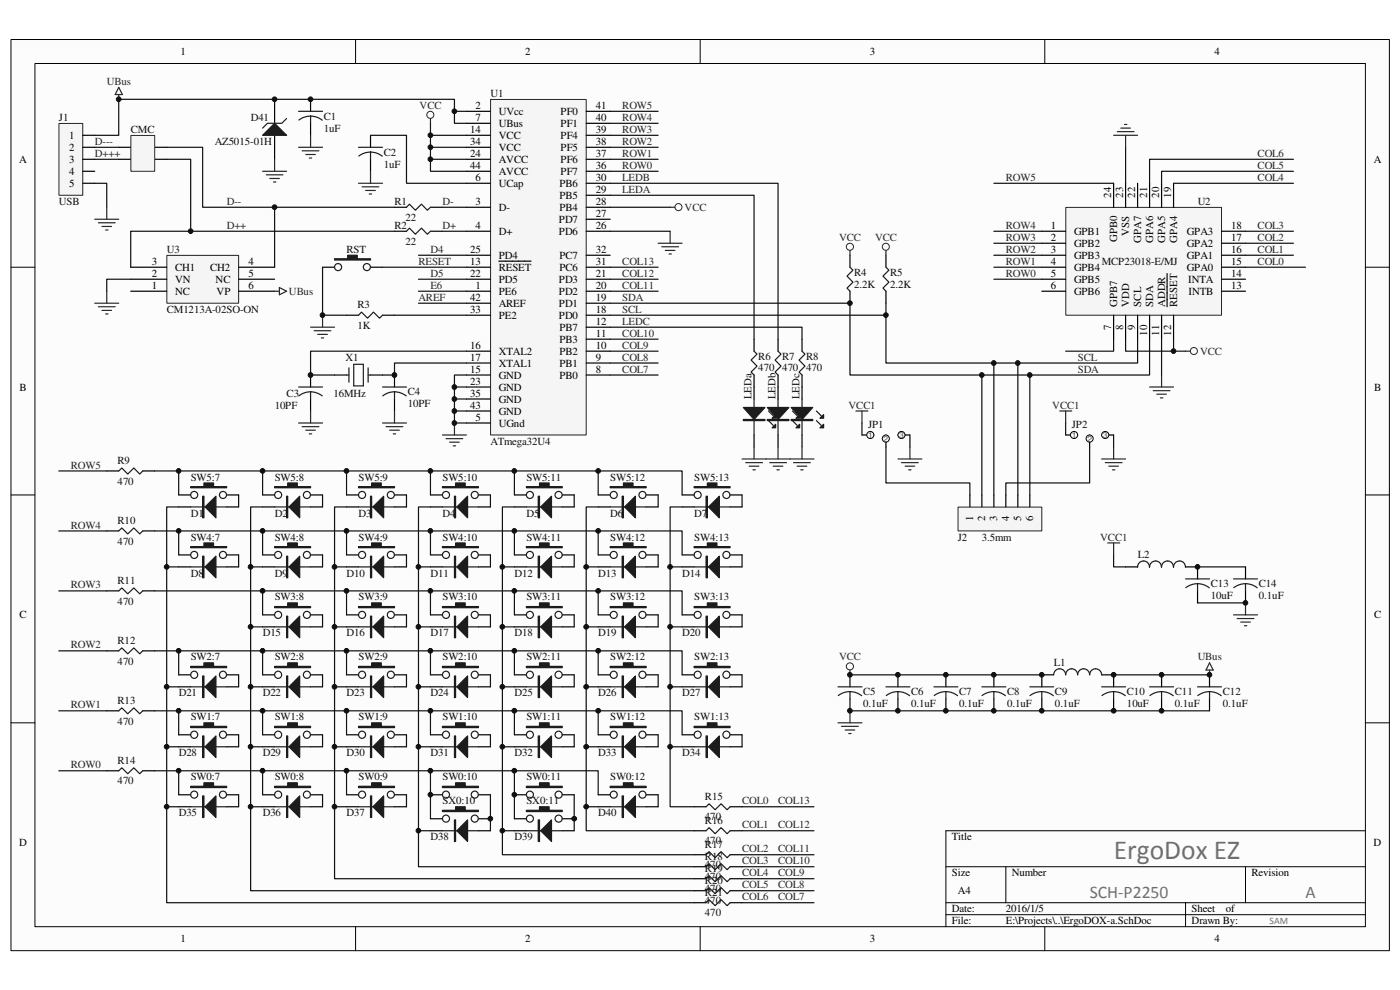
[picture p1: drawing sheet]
<svg xmlns="http://www.w3.org/2000/svg" width="420mm" height="297mm" viewBox="0 0 420 297" stroke-linecap="round" stroke-linejoin="round" font-family="sans-serif">
<defs><g id="words">
<text font-size="8.3" fill="#717171" x="334.3" y="257.9">ErgoDox EZ</text>
<g font-size="5.3" fill="#717171">
<text x="327.1" y="269.4">SCH-P2250</text>
<text x="391.8" y="269.4">A</text>
</g>
<g font-size="3.2">
<text x="54.2" y="16.5">1</text>
<text x="157.6" y="16.5">2</text>
<text x="261.1" y="16.5">3</text>
<text x="364.5" y="16.5">4</text>
<text x="142.7" y="32.6">2</text>
<text x="149.7" y="34.5">UVcc</text>
<text x="168.2" y="34.5">PF0</text>
<text x="178.8" y="32.6">41</text>
<text x="20.7" y="41.7">1</text>
<text x="141.1" y="39.8">14</text>
<text x="142.7" y="36.2">7</text>
<text x="149.7" y="38.1">UBus</text>
<text x="149.7" y="41.7">VCC</text>
<text x="168.2" y="41.7">PF4</text>
<text x="168.2" y="38.1">PF1</text>
<text x="178.8" y="39.8">39</text>
<text x="178.8" y="36.2">40</text>
<text x="20.7" y="45.3">2</text>
<text x="141.1" y="47">24</text>
<text x="141.1" y="43.4">34</text>
<text x="149.7" y="45.3">VCC</text>
<text x="168.2" y="45.3">PF5</text>
<text x="178.8" y="47">37</text>
<text x="178.8" y="43.4">38</text>
<text x="5.8" y="48.9">A</text>
<text x="20.7" y="48.9">3</text>
<text x="20.7" y="52.5">4</text>
<text x="141.1" y="50.6">44</text>
<text x="149.7" y="48.9">AVCC</text>
<text x="149.7" y="52.5">AVCC</text>
<text x="168.2" y="52.5">PF7</text>
<text x="168.2" y="48.9">PF6</text>
<text x="178.8" y="50.6">36</text>
<text x="412.3" y="48.9">A</text>
<text x="20.7" y="56">5</text>
<text x="142.7" y="54.2">6</text>
<text x="149.7" y="56">UCap</text>
<text x="167.9" y="59.6">PB5</text>
<text x="167.9" y="56">PB6</text>
<text x="178.8" y="57.8">29</text>
<text x="178.8" y="54.2">30</text>
<text x="333.4" y="59.3" transform="rotate(-90 333.4 59.3)">24</text>
<text x="337" y="59.3" transform="rotate(-90 337 59.3)">23</text>
<text x="340.6" y="59.3" transform="rotate(-90 340.6 59.3)">22</text>
<text x="344.2" y="59.3" transform="rotate(-90 344.2 59.3)">21</text>
<text x="347.8" y="59.3" transform="rotate(-90 347.8 59.3)">20</text>
<text x="351.4" y="59.3" transform="rotate(-90 351.4 59.3)">19</text>
<text x="142.7" y="61.4">3</text>
<text x="149.7" y="63.2">D-</text>
<text x="167.9" y="63.2">PB4</text>
<text x="178.8" y="65">27</text>
<text x="178.8" y="61.4">28</text>
<text x="142.7" y="68.6">4</text>
<text x="149.7" y="70.4">D+</text>
<text x="167.7" y="70.4">PD6</text>
<text x="167.7" y="66.8">PD7</text>
<text x="178.8" y="68.6">26</text>
<text x="315.4" y="68.6">1</text>
<text x="322.4" y="70.4">GPB1</text>
<text x="338.9" y="70.7" transform="rotate(-90 338.9 70.7)">VSS</text>
<text x="356.2" y="70.4">GPA3</text>
<text x="369.5" y="68.6">18</text>
<text x="141.1" y="75.8">25</text>
<text x="149.7" y="77.6">PD4</text>
<text x="167.9" y="77.6">PC7</text>
<text x="178.8" y="75.8">32</text>
<text x="315.4" y="72.2">2</text>
<text x="315.4" y="75.8">3</text>
<text x="322.4" y="74">GPB2</text>
<text x="322.4" y="77.6">GPB3</text>
<text x="335.3" y="72.6" transform="rotate(-90 335.3 72.6)">GPB0</text>
<text x="342.5" y="72.8" transform="rotate(-90 342.5 72.8)">GPA7</text>
<text x="346.1" y="72.8" transform="rotate(-90 346.1 72.8)">GPA6</text>
<text x="349.7" y="72.8" transform="rotate(-90 349.7 72.8)">GPA5</text>
<text x="353.3" y="72.8" transform="rotate(-90 353.3 72.8)">GPA4</text>
<text x="356.2" y="77.6">GPA1</text>
<text x="356.2" y="74">GPA2</text>
<text x="369.5" y="75.8">16</text>
<text x="369.5" y="72.2">17</text>
<text x="45.6" y="83">2</text>
<text x="45.6" y="79.4">3</text>
<text x="52.6" y="81.2">CH1</text>
<text x="63.1" y="81.2">CH2</text>
<text x="74.5" y="79.4">4</text>
<text x="74.5" y="83">5</text>
<text x="141.1" y="79.4">13</text>
<text x="141.1" y="83">22</text>
<text x="149.7" y="81.2">RESET</text>
<text x="167.9" y="81.2">PC6</text>
<text x="178.8" y="83">21</text>
<text x="178.8" y="79.4">31</text>
<text x="315.4" y="79.4">4</text>
<text x="315.4" y="83">5</text>
<text x="322.4" y="81.2">GPB4</text>
<text x="356.2" y="81.2">GPA0</text>
<text x="369.5" y="83">14</text>
<text x="369.5" y="79.4">15</text>
<text x="45.6" y="86.6">1</text>
<text x="52.6" y="88.4">NC</text>
<text x="52.6" y="84.8">VN</text>
<text x="64.7" y="84.8">NC</text>
<text x="65" y="88.4">VP</text>
<text x="74.5" y="86.6">6</text>
<text x="142.7" y="86.6">1</text>
<text x="149.7" y="88.4">PE6</text>
<text x="149.7" y="84.8">PD5</text>
<text x="167.7" y="88.4">PD2</text>
<text x="167.7" y="84.8">PD3</text>
<text x="178.8" y="86.6">20</text>
<text x="315.4" y="86.6">6</text>
<text x="322.4" y="84.8">GPB5</text>
<text x="322.4" y="88.4">GPB6</text>
<text x="356.6" y="84.8">INTA</text>
<text x="356.7" y="88.4">INTB</text>
<text x="369.5" y="86.6">13</text>
<text x="141.1" y="93.8">33</text>
<text x="141.1" y="90.2">42</text>
<text x="149.7" y="95.6">PE2</text>
<text x="149.7" y="92">AREF</text>
<text x="167.7" y="95.6">PD0</text>
<text x="167.7" y="92">PD1</text>
<text x="178.8" y="93.8">18</text>
<text x="178.8" y="90.2">19</text>
<text x="335.3" y="92.1" transform="rotate(-90 335.3 92.1)">GPB7</text>
<text x="338.9" y="92.1" transform="rotate(-90 338.9 92.1)">VDD</text>
<text x="342.5" y="92.1" transform="rotate(-90 342.5 92.1)">SCL</text>
<text x="346.1" y="92.1" transform="rotate(-90 346.1 92.1)">SDA</text>
<text x="349.7" y="92.1" transform="rotate(-90 349.7 92.1)">ADDR</text>
<text x="353.3" y="92.1" transform="rotate(-90 353.3 92.1)">RESET</text>
<text x="167.9" y="99.2">PB7</text>
<text x="178.8" y="101">11</text>
<text x="178.8" y="97.4">12</text>
<text x="333.4" y="99.1" transform="rotate(-90 333.4 99.1)">7</text>
<text x="337" y="99.1" transform="rotate(-90 337 99.1)">8</text>
<text x="340.6" y="99.1" transform="rotate(-90 340.6 99.1)">9</text>
<text x="344.2" y="100.7" transform="rotate(-90 344.2 100.7)">10</text>
<text x="347.8" y="100.7" transform="rotate(-90 347.8 100.7)">11</text>
<text x="351.4" y="100.7" transform="rotate(-90 351.4 100.7)">12</text>
<text x="141.1" y="104.6">16</text>
<text x="149.7" y="106.4">XTAL2</text>
<text x="167.9" y="106.4">PB2</text>
<text x="167.9" y="102.8">PB3</text>
<text x="178.8" y="104.6">10</text>
<text x="141.1" y="111.8">15</text>
<text x="141.1" y="108.2">17</text>
<text x="149.7" y="113.6">GND</text>
<text x="149.7" y="110">XTAL1</text>
<text x="167.9" y="113.6">PB0</text>
<text x="167.9" y="110">PB1</text>
<text x="178.8" y="111.8">8</text>
<text x="178.8" y="108.2">9</text>
<text x="5.8" y="117.2">B</text>
<text x="141.1" y="115.4">23</text>
<text x="141.1" y="119">35</text>
<text x="149.7" y="117.2">GND</text>
<text x="412.4" y="117.2">B</text>
<text x="141.1" y="122.6">43</text>
<text x="149.7" y="120.8">GND</text>
<text x="149.7" y="124.4">GND</text>
<text x="142.7" y="126.2">5</text>
<text x="149.7" y="128">UGnd</text>
<text x="292.1" y="156.3" transform="rotate(-90 292.1 156.3)">1</text>
<text x="295.7" y="156.3" transform="rotate(-90 295.7 156.3)">2</text>
<text x="299.3" y="156.3" transform="rotate(-90 299.3 156.3)">3</text>
<text x="302.9" y="156.3" transform="rotate(-90 302.9 156.3)">4</text>
<text x="306.5" y="156.3" transform="rotate(-90 306.5 156.3)">5</text>
<text x="310.1" y="156.3" transform="rotate(-90 310.1 156.3)">6</text>
<text x="5.8" y="185.5">C</text>
<text x="412.4" y="185.5">C</text>
<text x="5.7" y="253.9">D</text>
<text x="285.7" y="252.1">Title</text>
<text x="412.2" y="253.9">D</text>
<text x="285.7" y="262.9">Size</text>
<text x="303.7" y="262.9">Number</text>
<text x="375.6" y="262.9">Revision</text>
<text x="287.5" y="268.3">A4</text>
<text x="285.7" y="273.7">Date:</text>
<text x="301.9" y="273.7">2016/1/5</text>
<text x="357.6" y="273.7">Sheet</text>
<text x="367.9" y="273.7">of</text>
<text x="285.7" y="277.3">File:</text>
<text x="301.9" y="277.3">E:\Projects\..\ErgoDOX-a.SchDoc</text>
<text x="357.6" y="277.3">Drawn By:</text>
<text x="54.2" y="282.7">1</text>
<text x="157.6" y="282.7">2</text>
<text x="261.1" y="282.7">3</text>
<text x="364.5" y="282.7">4</text>
</g>
<g font-size="3.2" fill="#262626">
<text x="32.1" y="25.4">UBus</text>
<text x="125.9" y="32.6">VCC</text>
<text x="186.8" y="32.6">ROW5</text>
<text x="186.8" y="39.8">ROW3</text>
<text x="186.8" y="36.2">ROW4</text>
<text x="28.5" y="43.4">D---</text>
<text x="28.5" y="47">D+++</text>
<text x="186.8" y="47">ROW1</text>
<text x="186.8" y="43.4">ROW2</text>
<text x="377.4" y="47">COL6</text>
<text x="186.8" y="50.6">ROW0</text>
<text x="377.4" y="50.6">COL5</text>
<text x="186.8" y="57.8">LEDA</text>
<text x="186.8" y="54.2">LEDB</text>
<text x="301.9" y="54.2">ROW5</text>
<text x="377.4" y="54.2">COL4</text>
<text x="68.1" y="61.4">D--</text>
<text x="132.8" y="61.4">D-</text>
<text x="205.5" y="63.2">VCC</text>
<text x="68.1" y="68.6">D++</text>
<text x="132.8" y="68.6">D+</text>
<text x="301.9" y="68.6">ROW4</text>
<text x="377.4" y="68.6">COL3</text>
<text x="129.2" y="75.8">D4</text>
<text x="251.8" y="72.2">VCC</text>
<text x="262.6" y="72.2">VCC</text>
<text x="301.9" y="75.8">ROW2</text>
<text x="301.9" y="72.2">ROW3</text>
<text x="377.4" y="75.8">COL1</text>
<text x="377.4" y="72.2">COL2</text>
<text x="125.6" y="79.4">RESET</text>
<text x="129.2" y="83">D5</text>
<text x="186.8" y="83">COL12</text>
<text x="186.8" y="79.4">COL13</text>
<text x="301.9" y="83">ROW0</text>
<text x="301.9" y="79.4">ROW1</text>
<text x="377.4" y="79.4">COL0</text>
<text x="86.7" y="88.4">UBus</text>
<text x="129.2" y="86.6">E6</text>
<text x="186.8" y="86.6">COL11</text>
<text x="125.6" y="90.2">AREF</text>
<text x="186.8" y="93.8">SCL</text>
<text x="186.8" y="90.2">SDA</text>
<text x="186.8" y="101">COL10</text>
<text x="186.8" y="97.4">LEDC</text>
<text x="186.8" y="104.6">COL9</text>
<text x="360.2" y="106.4">VCC</text>
<text x="186.8" y="111.8">COL7</text>
<text x="186.8" y="108.2">COL8</text>
<text x="323.5" y="108.2">SCL</text>
<text x="323.5" y="111.8">SDA</text>
<text x="254.6" y="122.6">VCC1</text>
<text x="315.8" y="122.6">VCC1</text>
<text x="21.3" y="140.6">ROW5</text>
<text x="21.3" y="158.6">ROW4</text>
<text x="330.2" y="162.2">VCC1</text>
<text x="21.3" y="176.6">ROW3</text>
<text x="21.3" y="194.6">ROW2</text>
<text x="251.8" y="198.2">VCC</text>
<text x="359.4" y="198.2">UBus</text>
<text x="21.3" y="212.5">ROW1</text>
<text x="21.3" y="230.5">ROW0</text>
<text x="222.7" y="241.3">COL0</text>
<text x="233.5" y="241.3">COL13</text>
<text x="222.7" y="248.5">COL1</text>
<text x="233.5" y="248.5">COL12</text>
<text x="222.7" y="255.7">COL2</text>
<text x="233.5" y="255.7">COL11</text>
<text x="222.7" y="259.3">COL3</text>
<text x="222.7" y="262.9">COL4</text>
<text x="233.5" y="262.9">COL9</text>
<text x="233.5" y="259.3">COL10</text>
<text x="222.7" y="266.5">COL5</text>
<text x="233.5" y="266.5">COL8</text>
<text x="222.7" y="270.1">COL6</text>
<text x="233.5" y="270.1">COL7</text>
</g>
<g font-size="3.2" fill="#0e0e0e">
<text x="147.2" y="29">U1</text>
<text x="97.2" y="35.9">C1</text>
<text x="17.7" y="36.2">J1</text>
<text x="39.3" y="39.8">CMC</text>
<text x="75.3" y="36.2">D41</text>
<text x="97.2" y="39.5">1uF</text>
<text x="64.5" y="43.4">AZ5015-01H</text>
<text x="115.2" y="46.7">C2</text>
<text x="115.2" y="50.3">1uF</text>
<text x="17.7" y="61.4">USB</text>
<text x="118.4" y="61.4">R1</text>
<text x="359.4" y="61.4">U2</text>
<text x="118.4" y="68.6">R2</text>
<text x="121.7" y="66.3">22</text>
<text x="50.1" y="75.8">U3</text>
<text x="104" y="75.8">RST</text>
<text x="121.7" y="73.5">22</text>
<text x="256.4" y="82.7">R4</text>
<text x="267.2" y="82.7">R5</text>
<text x="330.7" y="79.4">MCP23018-E/MJ</text>
<text x="256.4" y="86.3">2.2K</text>
<text x="267.2" y="86.3">2.2K</text>
<text x="50.1" y="93.8">CM1213A-02SO-ON</text>
<text x="107.3" y="92.5">R3</text>
<text x="107.3" y="98.7">1K</text>
<text x="227.6" y="107.9">R6</text>
<text x="234.8" y="107.9">R7</text>
<text x="242" y="107.9">R8</text>
<text x="103.7" y="108.2">X1</text>
<text x="227.6" y="111.4">470</text>
<text x="234.8" y="111.4">470</text>
<text x="242" y="111.4">470</text>
<text x="86" y="119">C3</text>
<text x="100.1" y="119">16MHz</text>
<text x="122.4" y="118.6">C4</text>
<text x="225.5" y="119.8" transform="rotate(-90 225.5 119.8)">LEDa</text>
<text x="232.7" y="119.8" transform="rotate(-90 232.7 119.8)">LEDb</text>
<text x="239.9" y="119.8" transform="rotate(-90 239.9 119.8)">LEDc</text>
<text x="82.5" y="122.6">10PF</text>
<text x="122.4" y="122.2">10PF</text>
<text x="260.5" y="128.4">JP1</text>
<text x="321.6" y="128.4">JP2</text>
<text x="147.2" y="133.4">ATmega32U4</text>
<text x="35.3" y="139.3">R9</text>
<text x="35.3" y="145.5">470</text>
<text x="57.3" y="144.2">SW5:7</text>
<text x="82.5" y="144.2">SW5:8</text>
<text x="107.6" y="144.2">SW5:9</text>
<text x="132.8" y="144.2">SW5:10</text>
<text x="158" y="144.2">SW5:11</text>
<text x="183.2" y="144.2">SW5:12</text>
<text x="208.4" y="144.2">SW5:13</text>
<text x="57.3" y="155">D1</text>
<text x="82.5" y="155">D2</text>
<text x="107.6" y="155">D3</text>
<text x="132.8" y="155">D4</text>
<text x="158" y="155">D5</text>
<text x="183.2" y="155">D6</text>
<text x="208.4" y="155">D7</text>
<text x="35.3" y="157.3">R10</text>
<text x="35.3" y="163.4">470</text>
<text x="57.3" y="162.2">SW4:7</text>
<text x="82.5" y="162.2">SW4:8</text>
<text x="107.6" y="162.2">SW4:9</text>
<text x="132.8" y="162.2">SW4:10</text>
<text x="158" y="162.2">SW4:11</text>
<text x="183.2" y="162.2">SW4:12</text>
<text x="208.4" y="162.2">SW4:13</text>
<text x="287.5" y="162.2">J2</text>
<text x="294.7" y="162.2">3.5mm</text>
<text x="341.4" y="167.6">L2</text>
<text x="57.3" y="173">D8</text>
<text x="82.5" y="173">D9</text>
<text x="104" y="173">D10</text>
<text x="129.2" y="173">D11</text>
<text x="154.4" y="173">D12</text>
<text x="179.6" y="173">D13</text>
<text x="204.8" y="173">D14</text>
<text x="35.3" y="175.3">R11</text>
<text x="363.4" y="176.2">C13</text>
<text x="363.4" y="179.8">10uF</text>
<text x="377.8" y="176.2">C14</text>
<text x="377.8" y="179.8">0.1uF</text>
<text x="35.3" y="181.4">470</text>
<text x="82.5" y="180.2">SW3:8</text>
<text x="107.6" y="180.2">SW3:9</text>
<text x="132.8" y="180.2">SW3:10</text>
<text x="158" y="180.2">SW3:11</text>
<text x="183.2" y="180.2">SW3:12</text>
<text x="208.4" y="180.2">SW3:13</text>
<text x="78.9" y="191">D15</text>
<text x="104" y="191">D16</text>
<text x="129.2" y="191">D17</text>
<text x="154.4" y="191">D18</text>
<text x="179.6" y="191">D19</text>
<text x="204.8" y="191">D20</text>
<text x="35.3" y="193.3">R12</text>
<text x="35.3" y="199.4">470</text>
<text x="57.3" y="198.2">SW2:7</text>
<text x="82.5" y="198.2">SW2:8</text>
<text x="107.6" y="198.2">SW2:9</text>
<text x="132.8" y="198.2">SW2:10</text>
<text x="158" y="198.2">SW2:11</text>
<text x="183.2" y="198.2">SW2:12</text>
<text x="208.4" y="198.2">SW2:13</text>
<text x="316.3" y="199.9">L1</text>
<text x="53.7" y="208.9">D21</text>
<text x="78.9" y="208.9">D22</text>
<text x="104" y="208.9">D23</text>
<text x="129.2" y="208.9">D24</text>
<text x="154.4" y="208.9">D25</text>
<text x="179.6" y="208.9">D26</text>
<text x="204.8" y="208.9">D27</text>
<text x="259.1" y="208.6">C5</text>
<text x="273.5" y="208.6">C6</text>
<text x="287.9" y="208.6">C7</text>
<text x="302.2" y="208.6">C8</text>
<text x="316.6" y="208.6">C9</text>
<text x="338.2" y="208.6">C10</text>
<text x="352.6" y="208.6">C11</text>
<text x="367" y="208.6">C12</text>
<text x="35.3" y="211.3">R13</text>
<text x="259.1" y="212.2">0.1uF</text>
<text x="273.5" y="212.2">0.1uF</text>
<text x="287.9" y="212.2">0.1uF</text>
<text x="302.2" y="212.2">0.1uF</text>
<text x="316.6" y="212.2">0.1uF</text>
<text x="338.2" y="212.2">10uF</text>
<text x="352.6" y="212.2">0.1uF</text>
<text x="367" y="212.2">0.1uF</text>
<text x="35.3" y="217.4">470</text>
<text x="57.3" y="216.1">SW1:7</text>
<text x="82.5" y="216.1">SW1:8</text>
<text x="107.6" y="216.1">SW1:9</text>
<text x="132.8" y="216.1">SW1:10</text>
<text x="158" y="216.1">SW1:11</text>
<text x="183.2" y="216.1">SW1:12</text>
<text x="208.4" y="216.1">SW1:13</text>
<text x="53.7" y="226.9">D28</text>
<text x="78.9" y="226.9">D29</text>
<text x="104" y="226.9">D30</text>
<text x="129.2" y="226.9">D31</text>
<text x="154.4" y="226.9">D32</text>
<text x="179.6" y="226.9">D33</text>
<text x="204.8" y="226.9">D34</text>
<text x="35.3" y="229.3">R14</text>
<text x="35.3" y="235.4">470</text>
<text x="57.3" y="234.1">SW0:7</text>
<text x="82.5" y="234.1">SW0:8</text>
<text x="107.6" y="234.1">SW0:9</text>
<text x="132.8" y="234.1">SW0:10</text>
<text x="158" y="234.1">SW0:11</text>
<text x="183.2" y="234.1">SW0:12</text>
<text x="53.7" y="244.9">D35</text>
<text x="78.9" y="244.9">D36</text>
<text x="104" y="244.9">D37</text>
<text x="132.8" y="241.3">SX0:10</text>
<text x="158" y="241.3">SX0:11</text>
<text x="179.6" y="244.9">D40</text>
<text x="211.6" y="240.1">R15</text>
<text x="211.6" y="246.2">470</text>
<text x="211.6" y="247.3">R16</text>
<text x="129.2" y="252.1">D38</text>
<text x="154.4" y="252.1">D39</text>
<text x="211.6" y="253.4">470</text>
<text x="211.6" y="254.4">R17</text>
<text x="211.6" y="260.6">470</text>
<text x="211.6" y="258">R18</text>
<text x="211.6" y="261.6">R19</text>
<text x="211.6" y="264.2">470</text>
<text x="211.6" y="267.8">470</text>
<text x="211.6" y="265.2">R20</text>
<text x="211.6" y="268.8">R21</text>
<text x="211.6" y="271.4">470</text>
<text x="211.6" y="275">470</text>
</g>
<text font-size="2.9" fill="#717171" x="381" y="277.2">SAM</text>
<g font-size="2.6" fill="#535353">
<text x="260.5" y="131.4">1</text>
<text x="269.9" y="131.4">3</text>
<text x="321.6" y="131.4">1</text>
<text x="331" y="131.4">3</text>
<text x="265.2" y="132.5">2</text>
<text x="326.3" y="132.5">2</text>
</g>
</g></defs>
<path d="M3.3 11.9h413.7v273.3h-413.7z" fill="#fcfcfc"/>
<path d="M3.3 11.9h413.7v273.3h-413.7z" fill="none" stroke="#000" stroke-width=".3"/>
<path d="M10.5 19.1h399.3v258.9h-399.3z" fill="#fcfcfc"/>
<g fill="none" stroke="#000" stroke-width=".3">
<path d="M10.5 19h399.3v259h-399.3zM106.7 11.8v7.2M210.1 11.8v7.2M313.6 11.8v7.2M3.3 80.2h7.1M409.8 80.2h7.2M3.3 148.5h7.1M409.8 148.5h7.2M3.3 216.9h7.1M409.8 216.9h7.2M409.8 249.3h-125.9v28.7M106.7 278v7.2"/>
<path d="M210.1 278v7.2M283.9 260.1h125.9M283.9 270.8h125.9M283.9 274.4h125.9M301.9 260.1v10.7M313.6 278v7.2M355.8 270.8v7.2M373.8 260.1v10.7"/>
</g>
<path d="M147.3 29.9h28.6v100.6h-28.6z" fill="#f5f5f5"/>
<path d="M147.2 29.8h28.7v100.7h-28.7z" fill="none" stroke="#262626" stroke-width=".3"/>
<g fill="none" stroke="#000" stroke-width=".36">
<path d="M140 33.4h7.2M140 37h7.2M175.9 33.4h7.2M175.9 37h7.2M140 55h7.2M140 40.6h7.2M140 47.8h7.2M140 44.2h7.2M140 51.4h7.2M175.9 55h7.2M175.9 40.6h7.2M175.9 47.8h7.2"/>
<path d="M175.9 58.6h7.2M175.9 44.2h7.2M175.9 51.4h7.2M140 62.2h7.2M140 69.4h7.2M140 76.6h7.2M149.7 78.4h9.7M175.9 62.2h7.2M175.9 69.4h7.2M175.9 76.6h7.2M175.9 65.8h7.2M140 87.4h7.2"/>
<path d="M140 80.2h7.2M140 94.6h7.2M140 91h7.2M140 83.8h7.2M175.9 87.4h7.2M175.9 98.2h7.2M175.9 80.2h7.2M175.9 94.6h7.2M175.9 91h7.2M175.9 83.8h7.2M140 112.5h7.2M140 108.9h7.2"/>
<path d="M140 105.4h7.2M140 116.1h7.2M140 119.7h7.2M175.9 112.5h7.2M175.9 108.9h7.2M175.9 105.4h7.2M175.9 101.8h7.2M140 126.9h7.2M140 123.3h7.2"/>
</g>
<path d="M17.7 37.1h7.1v21.5h-7.1z" fill="#f5f5f5"/>
<g fill="none" stroke="#262626" stroke-width=".3">
<path d="M17.7 37h7.1v21.6h-7.1z"/>
<circle cx="129.1" cy="34.5" r="1.06"/>
<circle cx="255.1" cy="199.9" r="1.07"/>
</g>
<g fill="none" stroke="#000" stroke-width=".36">
<path d="M93.2 29.8v3.6M93.2 37v3.6M24.8 40.6h3.6M24.8 44.2h3.6M24.8 47.8h3.6M24.8 51.4h3.6M24.8 55h3.6M111.2 40.6v3.6M111.2 47.8v3.6M118.4 62.2h3.6M118.4 69.4h3.6M129.2 62.2h3.6"/>
<path d="M129.2 69.4h3.6M104 94.6h3.6M114.8 94.6h3.6M93.2 112.5v3.6M93.2 119.7v3.6M100.4 112.5h3.6M111.2 112.5h3.6M118.4 112.5v3.6M118.4 119.7v3.6M255.1 202.5v3.6M255.1 209.7v3.6M269.5 202.5v3.6"/>
<path d="M269.5 209.7v3.6M283.9 202.5v3.6M283.9 209.7v3.6M298.3 202.5v3.6M298.3 209.7v3.6"/>
</g>
<g fill="none" stroke="#1c1c1c" stroke-width=".36">
<path d="M89.6 33.4h7.2M93.2 34.8l1.9 .4 1.6 .9M93.2 34.8l-1.9 .3-1.6 .9M93.2 34.8v2.2M107.6 44.2h7.2M111.2 45.6l1.9 .3 1.6 1M111.2 45.6l-1.9 .3-1.6 .9M111.2 45.6v2.2M122 62.2l.9-.9 1.8 1.8 1.8-1.8 1.8 1.8 .9-.9M122 69.4l.9-.9 1.8 1.8 1.8-1.8 1.8 1.8 .9-.9M107.6 94.6l.9-1 1.8 1.9 1.8-1.9 1.8 1.9 .9-.9M89.6 116.1h7.2"/>
<path d="M93.2 117.6l1.9 .3 1.6 .9M93.2 117.6l-1.9 .3-1.6 .9M93.2 117.6v2.1M104 112.5h.7M104.7 110.4v4.3M106.2 109.3h2.8v6.5h-2.8zM110.5 110.4v4.3M110.5 112.5h.7M114.8 116.1h7.2M118.4 117.6l1.8 .3 1.7 .9M118.4 117.6l-1.9 .3-1.6 .9M118.4 117.6v2.1"/>
<path d="M251.5 206.1h7.2M255.1 207.5l1.8 .3 1.7 .9M255.1 207.5l-1.9 .3-1.6 .9M255.1 207.5v2.2M265.9 206.1h7.2M269.5 207.5l1.8 .3 1.7 .9M269.5 207.5l-1.9 .3-1.6 .9M269.5 207.5v2.2M280.3 206.1h7.2M283.9 207.5l1.8 .3 1.7 .9M283.9 207.5l-1.9 .3-1.6 .9M283.9 207.5v2.2"/>
<path d="M294.7 206.1h7.2M298.3 207.5l1.8 .3 1.6 .9M298.3 207.5l-1.9 .3-1.7 .9M298.3 207.5v2.2"/>
</g>
<g fill="none" stroke="#262626" stroke-width=".36">
<path d="M129.2 35.6v1.4M89.6 44.2h7.2M90.7 45.3h5M91.8 46.4h2.8M92.8 47.4h.7M93.2 40.6v3.6M107.6 55h7.2M108.7 56h5M109.8 57.1h2.8M110.8 58.2h.7M111.2 51.4v3.6M28.4 65.8h7.2"/>
<path d="M29.5 66.8h5.1M30.6 67.9h2.9M31.7 69h.7M32 62.2v3.6M93.2 98.2h7.2M94.3 99.2h5M96.8 94.6v3.6M95.4 100.3h2.8M96.4 101.4h.7M89.6 126.9h7.2M90.7 128h5M91.8 129.1h2.8"/>
<path d="M92.8 130.2h.7M93.2 123.3v3.6M114.8 126.9h7.2M115.9 128h5M117 129.1h2.8M118 130.2h.7M118.4 123.3v3.6M132.8 130.5h7.2M133.8 131.6h5.1M134.9 132.7h2.9M136 133.8h.7M136.4 126.9v3.6"/>
<path d="M251.5 216.9h7.2M252.5 217.9h5.1M253.6 219h2.9M255.1 201v1.5M255.1 213.3v3.6M254.7 220.1h.7"/>
</g>
<g fill="none" stroke="#0e0e0e" stroke-width=".36">
<path d="M129.2 37v14.4h10.8M136.4 33.4h3.6M28.4 55h3.6v7.2M50 44.2h10.8v18h57.6M111.2 40.6h10.8v14.4h18M129.2 44.2h10.8M129.2 47.8h10.8M125.6 76.6h14.4M132.8 69.4h7.2M132.8 62.2h7.2M118.4 94.6h21.6M125.6 83.8h14.4"/>
<path d="M125.6 87.4h14.4M125.6 91h14.4M136.4 116.1h3.6M136.4 119.7h3.6M136.4 123.3h3.6M255.1 202.5h57.6"/>
</g>
<path d="M319.9 62.3h46.7v32.3h-46.7z" fill="#f5f5f5"/>
<g fill="none" stroke="#262626" stroke-width=".3">
<path d="M319.9 62.2h46.7v32.4h-46.7z"/>
<circle cx="358.3" cy="105.3" r="1.06"/>
</g>
<g fill="none" stroke="#000" stroke-width=".36">
<path d="M334.2 55v7.2M337.8 55v7.2M341.4 55v7.2M345 55v7.2M348.6 55v7.2M352.2 55v7.2M255.1 76.6v3.6M265.9 76.6v3.6M312.7 69.4h7.1M312.7 73h7.1M312.7 76.6h7.1M366.6 69.4h7.2"/>
<path d="M366.6 73h7.2M366.6 76.6h7.2M255.1 87.4v3.6M265.9 87.4v3.6M312.7 80.2h7.1M312.7 83.8h7.1M312.7 87.4h7.1M334.2 94.6v7.2M337.8 94.6v7.2M341.4 94.6v7.2M345 94.6v7.2M348.6 94.6v7.2"/>
<path d="M350.3 82.1v9.9M352.2 94.6v7.2M366.6 80.2h7.2M366.6 83.8h7.2M366.6 87.4h7.2M226.3 101.8v3.6M226.3 112.5v7.2M233.5 101.8v3.6M233.5 112.5v3.6M240.7 101.8v3.6M240.7 112.5v3.6M226.3 130.5v3.6"/>
</g>
<path d="M335.3 39.5h5M336.4 38.4h2.8M337.5 37.3h.7M334.2 40.6h7.2M337.8 40.6v3.6M345 116.1h7.2M346.1 117.2h5M347.2 118.3h2.8M348.3 119.4h.7M348.6 112.5v3.6M355.8 105.4h1.4" fill="none" stroke="#262626" stroke-width=".36"/>
<g fill="none" stroke="#0e0e0e" stroke-width=".36">
<path d="M183.1 33.4h14.4M183.1 37h14.4M183.1 40.6h14.4M183.1 44.2h14.4M183.1 47.8h14.4M183.1 51.4h14.4M298.3 55h35.9M337.8 44.2v10.8M352.2 55h36M388.2 51.4h-39.6v3.6M388.2 47.8h-43.2v7.2M298.3 76.6h14.4"/>
<path d="M298.3 73h14.4M298.3 69.4h14.4M373.8 76.6h14.4M373.8 73h14.4M373.8 69.4h14.4M183.1 80.2h14.4M183.1 83.8h14.4M183.1 87.4h14.4M298.3 80.2h14.4M298.3 83.8h14.4M373.8 80.2h18M183.1 112.5h14.4"/>
<path d="M183.1 108.9h14.4M183.1 105.4h14.4M183.1 101.8h14.4M334.2 101.8v3.6h-14.4M337.8 101.8v3.6h18M348.6 101.8v10.7M352.2 101.8v3.6"/>
</g>
<path d="M255.1 80.2l.9 .9-1.8 1.7 1.8 1.9-1.8 1.7 .9 1M265.9 80.2l.9 .9-1.8 1.7 1.8 1.9-1.8 1.7 .9 1M226.3 105.4l.9 .9-1.8 1.7 1.8 1.9-1.8 1.7 .9 .9M226.3 119.7v10.8M233.5 105.4l.9 .9-1.8 1.7 1.8 1.9-1.8 1.7 .9 .9M240.7 105.4l.9 .9-1.8 1.7 1.8 1.9-1.8 1.7 .9 .9M230.6 126.2l1.5 1.4M230.6 123.3l1.5 1.5" fill="none" stroke="#1c1c1c" stroke-width=".36"/>
<path d="M223.1 122.3h6.5l-3.3 3.6z" fill="#1c1c1c"/>
<path d="M223.1 122.3h6.5l-3.3 3.6zM223.1 125.9h6.5v.3h-6.5z" fill="none" stroke="#1c1c1c" stroke-width=".36"/>
<path d="M223.1 126h6.5" fill="none" stroke="#1c1c1c" stroke-width=".34"/>
<path d="M232.8 127.3v1.1h-1.1z" fill="#1c1c1c"/>
<path d="M232.8 127.3v1.1h-1.1z" fill="none" stroke="#1c1c1c" stroke-width=".36"/>
<path d="M232.8 124.4v1.1h-1.1z" fill="#1c1c1c"/>
<path d="M240.7 119.7v10.8M232.8 124.4v1.1h-1.1zM245 126.2l1.5 1.4M245 123.3l1.5 1.5" fill="none" stroke="#1c1c1c" stroke-width=".36"/>
<path d="M240.7 116.1v3.6M240.7 130.5v3.6" fill="none" stroke="#000" stroke-width=".36"/>
<path d="M237.4 122.3h6.5l-3.2 3.6z" fill="#1c1c1c"/>
<path d="M237.4 122.3h6.5l-3.2 3.6zM237.4 125.9h6.5v.3h-6.5z" fill="none" stroke="#1c1c1c" stroke-width=".36"/>
<path d="M237.4 126h6.5" fill="none" stroke="#1c1c1c" stroke-width=".34"/>
<path d="M246.1 128.4l1.1-1.1v1.1z" fill="#1c1c1c"/>
<path d="M246.1 128.4l1.1-1.1v1.1z" fill="none" stroke="#1c1c1c" stroke-width=".36"/>
<path d="M246.1 125.5l1.1-1.1v1.1z" fill="#1c1c1c"/>
<path d="M233.5 119.7v10.8M237.8 126.2l1.5 1.4M237.8 123.3l1.5 1.5M246.1 125.5l1.1-1.1v1.1z" fill="none" stroke="#1c1c1c" stroke-width=".36"/>
<path d="M233.5 116.1v3.6M233.5 130.5v3.6" fill="none" stroke="#000" stroke-width=".36"/>
<path d="M230.3 122.3h6.5l-3.3 3.6z" fill="#1c1c1c"/>
<path d="M230.3 122.3h6.5l-3.3 3.6zM230.3 125.9h6.5v.3h-6.5z" fill="none" stroke="#1c1c1c" stroke-width=".36"/>
<path d="M230.3 126h6.5" fill="none" stroke="#1c1c1c" stroke-width=".34"/>
<path d="M238.9 128.4l1.1-1.1v1.1z" fill="#1c1c1c"/>
<path d="M238.9 128.4l1.1-1.1v1.1z" fill="none" stroke="#1c1c1c" stroke-width=".36"/>
<path d="M238.9 125.5l1.1-1.1v1.1z" fill="#1c1c1c"/>
<path d="M238.9 125.5l1.1-1.1v1.1z" fill="none" stroke="#1c1c1c" stroke-width=".36"/>
<path d="M183.1 58.6h43.2v43.2M183.1 55h50.4v46.8M183.1 62.2h18M183.1 69.4h18M183.1 98.2h57.6v3.6M183.1 94.6h82.8M265.9 91v17.9h75.5v-7.1" fill="none" stroke="#0e0e0e" stroke-width=".36"/>
<g fill="none" stroke="#262626" stroke-width=".3">
<circle cx="203.6" cy="62.1" r="1.06"/>
<circle cx="255.1" cy="74" r="1.07"/>
<circle cx="265.8" cy="74" r="1.05"/>
</g>
<g fill="none" stroke="#262626" stroke-width=".36">
<path d="M197.5 73h7.2M198.6 74h5.1M199.7 75.1h2.9M200.8 76.2h.7M201.1 62.2h1.5M201.1 69.4v3.6M255.1 75.1v1.5M265.9 75.1v1.5M222.7 137.7h21.6M223.8 138.8h5M224.9 139.9h2.8M226.3 134.1v3.6"/>
<path d="M231 138.8h5M232.1 139.9h2.8M233.5 134.1v3.6M238.2 138.8h5M239.3 139.9h2.8M240.7 134.1v3.6M226 141h.7M233.2 141h.7M240.3 141h.7"/>
</g>
<path d="M287.6 152.2h25.1v7.1h-25.1z" fill="#f5f5f5"/>
<path d="M287.5 152.1h25.2v7.2h-25.2z" fill="none" stroke="#262626" stroke-width=".3"/>
<path d="M258.7 130.5h3.6M291.1 148.5v3.6M294.7 148.5v3.6M298.3 148.5v3.6M301.9 148.5v3.6M305.5 148.5v3.6M309.1 148.5v3.6" fill="none" stroke="#000" stroke-width=".36"/>
<circle cx="261.2" cy="130.5" r="1.06" fill="#fcfcfc"/>
<circle cx="261.2" cy="130.5" r="1.06" fill="none" stroke="#000" stroke-width=".3"/>
<path d="M265.9 130.5v3.6" fill="none" stroke="#000" stroke-width=".36"/>
<circle cx="265.8" cy="131.6" r="1.06" fill="#fcfcfc"/>
<circle cx="265.8" cy="131.6" r="1.06" fill="none" stroke="#000" stroke-width=".3"/>
<path d="M269.5 130.5h3.6" fill="none" stroke="#000" stroke-width=".36"/>
<circle cx="270.5" cy="130.5" r="1.06" fill="#fcfcfc"/>
<circle cx="270.5" cy="130.5" r="1.06" fill="none" stroke="#000" stroke-width=".3"/>
<path d="M319.8 130.5h3.6" fill="none" stroke="#000" stroke-width=".36"/>
<circle cx="322.4" cy="130.5" r="1.06" fill="#fcfcfc"/>
<circle cx="322.4" cy="130.5" r="1.06" fill="none" stroke="#000" stroke-width=".3"/>
<path d="M327 130.5v3.6" fill="none" stroke="#000" stroke-width=".36"/>
<circle cx="327" cy="131.6" r="1.07" fill="#fcfcfc"/>
<circle cx="327" cy="131.6" r="1.07" fill="none" stroke="#000" stroke-width=".3"/>
<path d="M330.6 130.5h3.6" fill="none" stroke="#000" stroke-width=".36"/>
<circle cx="331.7" cy="130.5" r="1.07" fill="#fcfcfc"/>
<circle cx="331.7" cy="130.5" r="1.07" fill="none" stroke="#000" stroke-width=".3"/>
<g fill="none" stroke="#262626" stroke-width=".36">
<path d="M256.9 123.3h3.6M258.7 123.3v3.6M269.5 137.7h7.2M270.5 138.8h5.1M271.6 139.9h2.9M273.1 134.1v3.6M318 123.3h3.6M319.8 123.3v3.6M330.6 137.7h7.2M331.7 138.8h5.1M332.8 139.9h2.8M334.2 134.1v3.6"/>
<path d="M272.7 141h.7M333.9 141h.7"/>
</g>
<path d="M294.7 112.5v36M298.3 108.9v39.6M305.5 108.9v39.6M309.1 112.5v36M258.7 126.9v3.6M265.9 134.1v10.8h25.2v3.6M273.1 130.5v3.6M319.8 126.9v3.6M327 134.1v10.8h-25.1v3.6M334.2 130.5v3.6" fill="none" stroke="#0e0e0e" stroke-width=".36"/>
<path d="M78.8 148.5h3.6M93.2 148.5h3.6" fill="none" stroke="#000" stroke-width=".36"/>
<path d="M82.4 146h3.9v-1.1h2.9v1.1h4v.3h-10.8z" fill-rule="evenodd" fill="#1c1c1c"/>
<g fill="none" stroke="#1c1c1c" stroke-width=".36">
<path d="M82.4 146h3.9v-1.1h2.9v1.1h4v.3h-10.8z"/>
<circle cx="83.5" cy="148.5" r="1.06"/>
<circle cx="92.1" cy="148.5" r="1.06"/>
</g>
<path d="M104 148.5h3.6M118.4 148.5h3.6" fill="none" stroke="#000" stroke-width=".36"/>
<path d="M107.6 146h3.9v-1.1h2.9v1.1h4v.3h-10.8z" fill-rule="evenodd" fill="#1c1c1c"/>
<g fill="none" stroke="#1c1c1c" stroke-width=".36">
<path d="M107.6 146h3.9v-1.1h2.9v1.1h4v.3h-10.8z"/>
<circle cx="108.7" cy="148.5" r="1.06"/>
<circle cx="117.3" cy="148.5" r="1.06"/>
</g>
<path d="M129.2 148.5h3.6M143.6 148.5h3.6" fill="none" stroke="#000" stroke-width=".36"/>
<path d="M132.8 146h3.9v-1.1h2.9v1.1h4v.3h-10.8z" fill-rule="evenodd" fill="#1c1c1c"/>
<g fill="none" stroke="#1c1c1c" stroke-width=".36">
<path d="M132.8 146h3.9v-1.1h2.9v1.1h4v.3h-10.8z"/>
<circle cx="133.8" cy="148.5" r="1.06"/>
<circle cx="142.5" cy="148.5" r="1.06"/>
</g>
<path d="M154.4 148.5h3.6M168.7 148.5h3.6" fill="none" stroke="#000" stroke-width=".36"/>
<path d="M158 146h3.9v-1.1h2.9v1.1h3.9v.3h-10.7z" fill-rule="evenodd" fill="#1c1c1c"/>
<g fill="none" stroke="#1c1c1c" stroke-width=".36">
<path d="M158 146h3.9v-1.1h2.9v1.1h3.9v.3h-10.7z"/>
<circle cx="159" cy="148.5" r="1.06"/>
<circle cx="167.7" cy="148.5" r="1.06"/>
</g>
<path d="M179.5 148.5h3.6M193.9 148.5h3.6" fill="none" stroke="#000" stroke-width=".36"/>
<path d="M183.1 146h4v-1.1h2.9v1.1h3.9v.3h-10.8z" fill-rule="evenodd" fill="#1c1c1c"/>
<g fill="none" stroke="#1c1c1c" stroke-width=".36">
<path d="M183.1 146h4v-1.1h2.9v1.1h3.9v.3h-10.8z"/>
<circle cx="184.2" cy="148.5" r="1.05"/>
<circle cx="192.8" cy="148.5" r="1.06"/>
</g>
<path d="M204.7 148.5h3.6M219.1 148.5h3.6" fill="none" stroke="#000" stroke-width=".36"/>
<path d="M208.3 146h4v-1.1h2.9v1.1h3.9v.3h-10.8z" fill-rule="evenodd" fill="#1c1c1c"/>
<g fill="none" stroke="#1c1c1c" stroke-width=".36">
<path d="M57.2 152.1h10.8M60.8 148.9h.4v6.5h-.4zM208.3 146h4v-1.1h2.9v1.1h3.9v.3h-10.8z"/>
<circle cx="209.4" cy="148.5" r="1.06"/>
<circle cx="218" cy="148.5" r="1.06"/>
</g>
<path d="M53.6 141.3v7.2M78.8 141.3v7.2M104 141.3v7.2M129.2 141.3v7.2M154.4 141.3v7.2M179.5 141.3v7.2" fill="none" stroke="#0e0e0e" stroke-width=".36"/>
<path d="M53.6 152.1h3.6M68 152.1h3.6" fill="none" stroke="#000" stroke-width=".36"/>
<path d="M61 148.9v6.5" fill="none" stroke="#1c1c1c" stroke-width=".38"/>
<path d="M61.5 152.1l3.3-3.2v6.5z" fill="#1c1c1c"/>
<path d="M61.5 152.1l3.3-3.2v6.5zM82.4 152.1h10.8M86 148.9h.3v6.5h-.3z" fill="none" stroke="#1c1c1c" stroke-width=".36"/>
<path d="M71.6 148.5v3.6" fill="none" stroke="#0e0e0e" stroke-width=".36"/>
<path d="M78.8 152.1h3.6M93.2 152.1h3.6" fill="none" stroke="#000" stroke-width=".36"/>
<path d="M86.2 148.9v6.5" fill="none" stroke="#1c1c1c" stroke-width=".34"/>
<path d="M86.7 152.1l3.2-3.2v6.5z" fill="#1c1c1c"/>
<path d="M86.7 152.1l3.2-3.2v6.5zM107.6 152.1h10.8M111.2 148.9h.3v6.5h-.3z" fill="none" stroke="#1c1c1c" stroke-width=".36"/>
<path d="M104 152.1h3.6M118.4 152.1h3.6" fill="none" stroke="#000" stroke-width=".36"/>
<path d="M111.4 148.9v6.5" fill="none" stroke="#1c1c1c" stroke-width=".34"/>
<path d="M111.9 152.1l3.2-3.2v6.5z" fill="#1c1c1c"/>
<path d="M111.9 152.1l3.2-3.2v6.5zM132.8 152.1h10.8M136.4 148.9h.3v6.5h-.3z" fill="none" stroke="#1c1c1c" stroke-width=".36"/>
<path d="M129.2 152.1h3.6M143.6 152.1h3.6" fill="none" stroke="#000" stroke-width=".36"/>
<path d="M136.6 148.9v6.5" fill="none" stroke="#1c1c1c" stroke-width=".34"/>
<path d="M137.1 152.1l3.2-3.2v6.5z" fill="#1c1c1c"/>
<path d="M137.1 152.1l3.2-3.2v6.5zM158 152.1h10.7M161.5 148.9h.4v6.5h-.4z" fill="none" stroke="#1c1c1c" stroke-width=".36"/>
<path d="M154.4 152.1h3.6M168.7 152.1h3.6" fill="none" stroke="#000" stroke-width=".36"/>
<path d="M161.7 148.9v6.5" fill="none" stroke="#1c1c1c" stroke-width=".38"/>
<path d="M162.3 152.1l3.2-3.2v6.5z" fill="#1c1c1c"/>
<path d="M162.3 152.1l3.2-3.2v6.5zM183.1 152.1h10.8M186.7 148.9h.4v6.5h-.4z" fill="none" stroke="#1c1c1c" stroke-width=".36"/>
<path d="M179.5 152.1h3.6M193.9 152.1h3.6" fill="none" stroke="#000" stroke-width=".36"/>
<path d="M186.9 148.9v6.5" fill="none" stroke="#1c1c1c" stroke-width=".38"/>
<path d="M187.4 152.1l3.3-3.2v6.5z" fill="#1c1c1c"/>
<path d="M187.4 152.1l3.3-3.2v6.5zM208.3 152.1h10.8M211.9 148.9h.4v6.5h-.4z" fill="none" stroke="#1c1c1c" stroke-width=".36"/>
<path d="M204.7 152.1h3.6M219.1 152.1h3.6" fill="none" stroke="#000" stroke-width=".36"/>
<path d="M212.1 148.9v6.5" fill="none" stroke="#1c1c1c" stroke-width=".38"/>
<path d="M212.6 152.1l3.3-3.2v6.5z" fill="#1c1c1c"/>
<path d="M212.6 152.1l3.3-3.2v6.5z" fill="none" stroke="#1c1c1c" stroke-width=".36"/>
<path d="M96.8 148.5v3.6M122 148.5v3.6M147.2 148.5v3.6M172.3 148.5v3.6M197.5 148.5v3.6M222.7 148.5v3.6" fill="none" stroke="#0e0e0e" stroke-width=".36"/>
<path d="M53.6 166.5h3.6M68 166.5h3.6" fill="none" stroke="#000" stroke-width=".36"/>
<path d="M57.2 164h4v-1.1h2.9v1.1h3.9v.3h-10.8z" fill-rule="evenodd" fill="#1c1c1c"/>
<g fill="none" stroke="#1c1c1c" stroke-width=".36">
<path d="M57.2 164h4v-1.1h2.9v1.1h3.9v.3h-10.8z"/>
<circle cx="58.3" cy="166.5" r="1.06"/>
<circle cx="66.9" cy="166.5" r="1.06"/>
</g>
<path d="M78.8 166.5h3.6M93.2 166.5h3.6" fill="none" stroke="#000" stroke-width=".36"/>
<path d="M82.4 164h3.9v-1.1h2.9v1.1h4v.3h-10.8z" fill-rule="evenodd" fill="#1c1c1c"/>
<g fill="none" stroke="#1c1c1c" stroke-width=".36">
<path d="M82.4 164h3.9v-1.1h2.9v1.1h4v.3h-10.8z"/>
<circle cx="83.5" cy="166.5" r="1.06"/>
<circle cx="92.1" cy="166.5" r="1.06"/>
</g>
<path d="M104 166.5h3.6M118.4 166.5h3.6" fill="none" stroke="#000" stroke-width=".36"/>
<path d="M107.6 164h3.9v-1.1h2.9v1.1h4v.3h-10.8z" fill-rule="evenodd" fill="#1c1c1c"/>
<g fill="none" stroke="#1c1c1c" stroke-width=".36">
<path d="M107.6 164h3.9v-1.1h2.9v1.1h4v.3h-10.8z"/>
<circle cx="108.7" cy="166.5" r="1.06"/>
<circle cx="117.3" cy="166.5" r="1.06"/>
</g>
<path d="M129.2 166.5h3.6M143.6 166.5h3.6" fill="none" stroke="#000" stroke-width=".36"/>
<path d="M132.8 164h3.9v-1.1h2.9v1.1h4v.3h-10.8z" fill-rule="evenodd" fill="#1c1c1c"/>
<g fill="none" stroke="#1c1c1c" stroke-width=".36">
<path d="M132.8 164h3.9v-1.1h2.9v1.1h4v.3h-10.8z"/>
<circle cx="133.8" cy="166.5" r="1.06"/>
<circle cx="142.5" cy="166.5" r="1.06"/>
</g>
<path d="M154.4 166.5h3.6M168.7 166.5h3.6" fill="none" stroke="#000" stroke-width=".36"/>
<path d="M158 164h3.9v-1.1h2.9v1.1h3.9v.3h-10.7z" fill-rule="evenodd" fill="#1c1c1c"/>
<g fill="none" stroke="#1c1c1c" stroke-width=".36">
<path d="M158 164h3.9v-1.1h2.9v1.1h3.9v.3h-10.7z"/>
<circle cx="159" cy="166.5" r="1.06"/>
<circle cx="167.7" cy="166.5" r="1.06"/>
</g>
<path d="M179.5 166.5h3.6M193.9 166.5h3.6" fill="none" stroke="#000" stroke-width=".36"/>
<path d="M183.1 164h4v-1.1h2.9v1.1h3.9v.3h-10.8z" fill-rule="evenodd" fill="#1c1c1c"/>
<g fill="none" stroke="#1c1c1c" stroke-width=".36">
<path d="M183.1 164h4v-1.1h2.9v1.1h3.9v.3h-10.8z"/>
<circle cx="184.2" cy="166.5" r="1.05"/>
<circle cx="192.8" cy="166.5" r="1.06"/>
</g>
<path d="M204.7 166.5h3.6M219.1 166.5h3.6" fill="none" stroke="#000" stroke-width=".36"/>
<path d="M208.3 164h4v-1.1h2.9v1.1h3.9v.3h-10.8z" fill-rule="evenodd" fill="#1c1c1c"/>
<g fill="none" stroke="#1c1c1c" stroke-width=".36">
<path d="M57.2 170.1h10.8M60.8 166.9h.4v6.5h-.4zM208.3 164h4v-1.1h2.9v1.1h3.9v.3h-10.8z"/>
<circle cx="209.4" cy="166.5" r="1.06"/>
<circle cx="218" cy="166.5" r="1.06"/>
</g>
<path d="M53.6 170.1h3.6M68 170.1h3.6" fill="none" stroke="#000" stroke-width=".36"/>
<path d="M61 166.9v6.5" fill="none" stroke="#1c1c1c" stroke-width=".38"/>
<path d="M61.5 170.1l3.3-3.2v6.5z" fill="#1c1c1c"/>
<path d="M61.5 170.1l3.3-3.2v6.5zM82.4 170.1h10.8M86 166.9h.3v6.5h-.3z" fill="none" stroke="#1c1c1c" stroke-width=".36"/>
<path d="M78.8 170.1h3.6M93.2 170.1h3.6" fill="none" stroke="#000" stroke-width=".36"/>
<path d="M86.2 166.9v6.5" fill="none" stroke="#1c1c1c" stroke-width=".34"/>
<path d="M86.7 170.1l3.2-3.2v6.5z" fill="#1c1c1c"/>
<path d="M86.7 170.1l3.2-3.2v6.5zM107.6 170.1h10.8M111.2 166.9h.3v6.5h-.3z" fill="none" stroke="#1c1c1c" stroke-width=".36"/>
<path d="M104 170.1h3.6M118.4 170.1h3.6" fill="none" stroke="#000" stroke-width=".36"/>
<path d="M111.4 166.9v6.5" fill="none" stroke="#1c1c1c" stroke-width=".34"/>
<path d="M111.9 170.1l3.2-3.2v6.5z" fill="#1c1c1c"/>
<path d="M111.9 170.1l3.2-3.2v6.5zM132.8 170.1h10.8M136.4 166.9h.3v6.5h-.3z" fill="none" stroke="#1c1c1c" stroke-width=".36"/>
<path d="M129.2 170.1h3.6M143.6 170.1h3.6" fill="none" stroke="#000" stroke-width=".36"/>
<path d="M136.6 166.9v6.5" fill="none" stroke="#1c1c1c" stroke-width=".34"/>
<path d="M137.1 170.1l3.2-3.2v6.5z" fill="#1c1c1c"/>
<path d="M137.1 170.1l3.2-3.2v6.5zM158 170.1h10.7M161.5 166.9h.4v6.5h-.4z" fill="none" stroke="#1c1c1c" stroke-width=".36"/>
<path d="M154.4 170.1h3.6M168.7 170.1h3.6" fill="none" stroke="#000" stroke-width=".36"/>
<path d="M161.7 166.9v6.5" fill="none" stroke="#1c1c1c" stroke-width=".38"/>
<path d="M162.3 170.1l3.2-3.2v6.5z" fill="#1c1c1c"/>
<path d="M162.3 170.1l3.2-3.2v6.5zM183.1 170.1h10.8M186.7 166.9h.4v6.5h-.4z" fill="none" stroke="#1c1c1c" stroke-width=".36"/>
<path d="M179.5 170.1h3.6M193.9 170.1h3.6" fill="none" stroke="#000" stroke-width=".36"/>
<path d="M186.9 166.9v6.5" fill="none" stroke="#1c1c1c" stroke-width=".38"/>
<path d="M187.4 170.1l3.3-3.2v6.5z" fill="#1c1c1c"/>
<path d="M187.4 170.1l3.3-3.2v6.5zM208.3 170.1h10.8M211.9 166.9h.4v6.5h-.4z" fill="none" stroke="#1c1c1c" stroke-width=".36"/>
<path d="M204.7 170.1h3.6M219.1 170.1h3.6" fill="none" stroke="#000" stroke-width=".36"/>
<path d="M212.1 166.9v6.5" fill="none" stroke="#1c1c1c" stroke-width=".38"/>
<path d="M212.6 170.1l3.3-3.2v6.5z" fill="#1c1c1c"/>
<path d="M212.6 170.1l3.3-3.2v6.5z" fill="none" stroke="#1c1c1c" stroke-width=".36"/>
<g fill="none" stroke="#0e0e0e" stroke-width=".36">
<path d="M53.6 159.3v7.2M78.8 159.3v7.2M104 159.3v7.2M129.2 159.3v7.2M154.4 159.3v7.2M179.5 159.3v7.2M50 170.1h3.6M71.6 166.5v3.6M75.2 170.1h3.6M96.8 166.5v3.6M100.4 170.1h3.6M122 166.5v3.6"/>
<path d="M125.6 170.1h3.6M147.2 166.5v3.6M150.8 170.1h3.6M172.3 166.5v3.6M175.9 170.1h3.6M197.5 166.5v3.6M201.1 170.1h3.6M222.7 166.5v3.6"/>
</g>
<path d="M78.8 184.5h3.6M93.2 184.5h3.6" fill="none" stroke="#000" stroke-width=".36"/>
<path d="M82.4 182h3.9v-1.1h2.9v1.1h4v.3h-10.8z" fill-rule="evenodd" fill="#1c1c1c"/>
<g fill="none" stroke="#1c1c1c" stroke-width=".36">
<path d="M82.4 182h3.9v-1.1h2.9v1.1h4v.3h-10.8z"/>
<circle cx="83.5" cy="184.5" r="1.06"/>
<circle cx="92.1" cy="184.5" r="1.06"/>
</g>
<path d="M104 184.5h3.6M118.4 184.5h3.6" fill="none" stroke="#000" stroke-width=".36"/>
<path d="M107.6 182h3.9v-1.1h2.9v1.1h4v.3h-10.8z" fill-rule="evenodd" fill="#1c1c1c"/>
<g fill="none" stroke="#1c1c1c" stroke-width=".36">
<path d="M107.6 182h3.9v-1.1h2.9v1.1h4v.3h-10.8z"/>
<circle cx="108.7" cy="184.5" r="1.06"/>
<circle cx="117.3" cy="184.5" r="1.06"/>
</g>
<path d="M129.2 184.5h3.6M143.6 184.5h3.6" fill="none" stroke="#000" stroke-width=".36"/>
<path d="M132.8 182h3.9v-1.1h2.9v1.1h4v.3h-10.8z" fill-rule="evenodd" fill="#1c1c1c"/>
<g fill="none" stroke="#1c1c1c" stroke-width=".36">
<path d="M132.8 182h3.9v-1.1h2.9v1.1h4v.3h-10.8z"/>
<circle cx="133.8" cy="184.5" r="1.06"/>
<circle cx="142.5" cy="184.5" r="1.06"/>
</g>
<path d="M154.4 184.5h3.6M168.7 184.5h3.6" fill="none" stroke="#000" stroke-width=".36"/>
<path d="M158 182h3.9v-1.1h2.9v1.1h3.9v.3h-10.7z" fill-rule="evenodd" fill="#1c1c1c"/>
<g fill="none" stroke="#1c1c1c" stroke-width=".36">
<path d="M158 182h3.9v-1.1h2.9v1.1h3.9v.3h-10.7z"/>
<circle cx="159" cy="184.5" r="1.06"/>
<circle cx="167.7" cy="184.5" r="1.06"/>
</g>
<path d="M179.5 184.5h3.6M193.9 184.5h3.6" fill="none" stroke="#000" stroke-width=".36"/>
<path d="M183.1 182h4v-1.1h2.9v1.1h3.9v.3h-10.8z" fill-rule="evenodd" fill="#1c1c1c"/>
<g fill="none" stroke="#1c1c1c" stroke-width=".36">
<path d="M183.1 182h4v-1.1h2.9v1.1h3.9v.3h-10.8z"/>
<circle cx="184.2" cy="184.5" r="1.05"/>
<circle cx="192.8" cy="184.5" r="1.06"/>
</g>
<path d="M204.7 184.5h3.6M219.1 184.5h3.6" fill="none" stroke="#000" stroke-width=".36"/>
<path d="M208.3 182h4v-1.1h2.9v1.1h3.9v.3h-10.8z" fill-rule="evenodd" fill="#1c1c1c"/>
<g fill="none" stroke="#1c1c1c" stroke-width=".36">
<path d="M82.4 188.1h10.8M86 184.9h.3v6.4h-.3zM208.3 182h4v-1.1h2.9v1.1h3.9v.3h-10.8z"/>
<circle cx="209.4" cy="184.5" r="1.06"/>
<circle cx="218" cy="184.5" r="1.06"/>
</g>
<path d="M78.8 188.1h3.6M93.2 188.1h3.6" fill="none" stroke="#000" stroke-width=".36"/>
<path d="M86.2 184.9v6.4" fill="none" stroke="#1c1c1c" stroke-width=".34"/>
<path d="M86.7 188.1l3.2-3.2v6.4z" fill="#1c1c1c"/>
<path d="M86.7 188.1l3.2-3.2v6.4zM107.6 188.1h10.8M111.2 184.9h.3v6.4h-.3z" fill="none" stroke="#1c1c1c" stroke-width=".36"/>
<path d="M104 188.1h3.6M118.4 188.1h3.6" fill="none" stroke="#000" stroke-width=".36"/>
<path d="M111.4 184.9v6.4" fill="none" stroke="#1c1c1c" stroke-width=".34"/>
<path d="M115.1 184.9v6.4l-3.2-3.2z" fill="#1c1c1c"/>
<path d="M115.1 184.9v6.4l-3.2-3.2zM132.8 188.1h10.8M136.4 184.9h.3v6.4h-.3z" fill="none" stroke="#1c1c1c" stroke-width=".36"/>
<path d="M129.2 188.1h3.6M143.6 188.1h3.6" fill="none" stroke="#000" stroke-width=".36"/>
<path d="M136.6 184.9v6.4" fill="none" stroke="#1c1c1c" stroke-width=".34"/>
<path d="M140.3 184.9v6.4l-3.2-3.2z" fill="#1c1c1c"/>
<path d="M140.3 184.9v6.4l-3.2-3.2zM158 188.1h10.7M161.5 184.9h.4v6.4h-.4z" fill="none" stroke="#1c1c1c" stroke-width=".36"/>
<path d="M154.4 188.1h3.6M168.7 188.1h3.6" fill="none" stroke="#000" stroke-width=".36"/>
<path d="M161.7 184.9v6.4" fill="none" stroke="#1c1c1c" stroke-width=".38"/>
<path d="M162.3 188.1l3.2-3.2v6.4z" fill="#1c1c1c"/>
<path d="M162.3 188.1l3.2-3.2v6.4zM183.1 188.1h10.8M186.7 184.9h.4v6.4h-.4z" fill="none" stroke="#1c1c1c" stroke-width=".36"/>
<path d="M179.5 188.1h3.6M193.9 188.1h3.6" fill="none" stroke="#000" stroke-width=".36"/>
<path d="M186.9 184.9v6.4" fill="none" stroke="#1c1c1c" stroke-width=".38"/>
<path d="M187.4 188.1l3.3-3.2v6.4z" fill="#1c1c1c"/>
<path d="M187.4 188.1l3.3-3.2v6.4zM208.3 188.1h10.8M211.9 184.9h.4v6.4h-.4z" fill="none" stroke="#1c1c1c" stroke-width=".36"/>
<path d="M204.7 188.1h3.6M219.1 188.1h3.6" fill="none" stroke="#000" stroke-width=".36"/>
<path d="M212.1 184.9v6.4" fill="none" stroke="#1c1c1c" stroke-width=".38"/>
<path d="M212.6 188.1l3.3-3.2v6.4z" fill="#1c1c1c"/>
<path d="M212.6 188.1l3.3-3.2v6.4z" fill="none" stroke="#1c1c1c" stroke-width=".36"/>
<g fill="none" stroke="#0e0e0e" stroke-width=".36">
<path d="M129.2 40.6h10.8M78.8 177.3v7.2M104 177.3v7.2M129.2 177.3v7.2M154.4 177.3v7.2M179.5 177.3v7.2M75.2 188.1h3.6M96.8 184.5v3.6M100.4 188.1h3.6M122 184.5v3.6M125.6 188.1h3.6M147.2 184.5v3.6"/>
<path d="M150.8 188.1h3.6M172.3 184.5v3.6M175.9 188.1h3.6M197.5 184.5v3.6M201.1 188.1h3.6M222.7 184.5v3.6"/>
</g>
<path d="M53.6 202.5h3.6M68 202.5h3.6" fill="none" stroke="#000" stroke-width=".36"/>
<path d="M57.2 199.9h4v-1h2.9v1h3.9v.4h-10.8z" fill-rule="evenodd" fill="#1c1c1c"/>
<g fill="none" stroke="#1c1c1c" stroke-width=".36">
<path d="M57.2 199.9h4v-1h2.9v1h3.9v.4h-10.8z"/>
<circle cx="58.3" cy="202.5" r="1.07"/>
<circle cx="66.9" cy="202.5" r="1.07"/>
</g>
<path d="M78.8 202.5h3.6M93.2 202.5h3.6" fill="none" stroke="#000" stroke-width=".36"/>
<path d="M82.4 199.9h3.9v-1h2.9v1h4v.4h-10.8z" fill-rule="evenodd" fill="#1c1c1c"/>
<g fill="none" stroke="#1c1c1c" stroke-width=".36">
<path d="M82.4 199.9h3.9v-1h2.9v1h4v.4h-10.8z"/>
<circle cx="83.5" cy="202.5" r="1.07"/>
<circle cx="92.1" cy="202.5" r="1.07"/>
</g>
<path d="M104 202.5h3.6M118.4 202.5h3.6" fill="none" stroke="#000" stroke-width=".36"/>
<path d="M107.6 199.9h3.9v-1h2.9v1h4v.4h-10.8z" fill-rule="evenodd" fill="#1c1c1c"/>
<g fill="none" stroke="#1c1c1c" stroke-width=".36">
<path d="M107.6 199.9h3.9v-1h2.9v1h4v.4h-10.8z"/>
<circle cx="108.6" cy="202.5" r="1.07"/>
<circle cx="117.3" cy="202.5" r="1.07"/>
</g>
<path d="M129.2 202.5h3.6M143.6 202.5h3.6" fill="none" stroke="#000" stroke-width=".36"/>
<path d="M132.8 199.9h3.9v-1h2.9v1h4v.4h-10.8z" fill-rule="evenodd" fill="#1c1c1c"/>
<g fill="none" stroke="#1c1c1c" stroke-width=".36">
<path d="M132.8 199.9h3.9v-1h2.9v1h4v.4h-10.8z"/>
<circle cx="133.8" cy="202.5" r="1.07"/>
<circle cx="142.5" cy="202.5" r="1.07"/>
</g>
<path d="M154.4 202.5h3.6M168.7 202.5h3.6" fill="none" stroke="#000" stroke-width=".36"/>
<path d="M158 199.9h3.9v-1h2.9v1h3.9v.4h-10.7z" fill-rule="evenodd" fill="#1c1c1c"/>
<g fill="none" stroke="#1c1c1c" stroke-width=".36">
<path d="M158 199.9h3.9v-1h2.9v1h3.9v.4h-10.7z"/>
<circle cx="159" cy="202.5" r="1.07"/>
<circle cx="167.7" cy="202.5" r="1.07"/>
</g>
<path d="M179.5 202.5h3.6M193.9 202.5h3.6" fill="none" stroke="#000" stroke-width=".36"/>
<path d="M183.1 199.9h4v-1h2.9v1h3.9v.4h-10.8z" fill-rule="evenodd" fill="#1c1c1c"/>
<g fill="none" stroke="#1c1c1c" stroke-width=".36">
<path d="M183.1 199.9h4v-1h2.9v1h3.9v.4h-10.8z"/>
<circle cx="184.2" cy="202.5" r="1.06"/>
<circle cx="192.8" cy="202.5" r="1.07"/>
</g>
<path d="M204.7 202.5h3.6M219.1 202.5h3.6" fill="none" stroke="#000" stroke-width=".36"/>
<path d="M208.3 199.9h4v-1h2.9v1h3.9v.4h-10.8z" fill-rule="evenodd" fill="#1c1c1c"/>
<g fill="none" stroke="#1c1c1c" stroke-width=".36">
<path d="M208.3 199.9h4v-1h2.9v1h3.9v.4h-10.8zM57.2 206.1h10.8M60.8 202.8h.4v6.5h-.4z"/>
<circle cx="209.4" cy="202.5" r="1.07"/>
<circle cx="218" cy="202.5" r="1.07"/>
</g>
<path d="M53.6 195.3v7.2M78.8 195.3v7.2M104 195.3v7.2M129.2 195.3v7.2M154.4 195.3v7.2M179.5 195.3v7.2" fill="none" stroke="#0e0e0e" stroke-width=".36"/>
<path d="M53.6 206.1h3.6M68 206.1h3.6" fill="none" stroke="#000" stroke-width=".36"/>
<path d="M61 202.8v6.5" fill="none" stroke="#1c1c1c" stroke-width=".38"/>
<path d="M61.5 206.1l3.3-3.3v6.5z" fill="#1c1c1c"/>
<path d="M61.5 206.1l3.3-3.3v6.5zM82.4 206.1h10.8M86 202.8h.3v6.5h-.3z" fill="none" stroke="#1c1c1c" stroke-width=".36"/>
<path d="M78.8 206.1h3.6M93.2 206.1h3.6" fill="none" stroke="#000" stroke-width=".36"/>
<path d="M86.2 202.8v6.5" fill="none" stroke="#1c1c1c" stroke-width=".34"/>
<path d="M89.9 202.8v6.5l-3.2-3.2z" fill="#1c1c1c"/>
<path d="M89.9 202.8v6.5l-3.2-3.2zM107.6 206.1h10.8M111.2 202.8h.3v6.5h-.3z" fill="none" stroke="#1c1c1c" stroke-width=".36"/>
<path d="M104 206.1h3.6M118.4 206.1h3.6" fill="none" stroke="#000" stroke-width=".36"/>
<path d="M111.4 202.8v6.5" fill="none" stroke="#1c1c1c" stroke-width=".34"/>
<path d="M115.1 202.8v6.5l-3.2-3.2z" fill="#1c1c1c"/>
<path d="M115.1 202.8v6.5l-3.2-3.2zM132.8 206.1h10.8M136.4 202.8h.3v6.5h-.3z" fill="none" stroke="#1c1c1c" stroke-width=".36"/>
<path d="M129.2 206.1h3.6M143.6 206.1h3.6" fill="none" stroke="#000" stroke-width=".36"/>
<path d="M136.6 202.8v6.5" fill="none" stroke="#1c1c1c" stroke-width=".34"/>
<path d="M140.3 202.8v6.5l-3.2-3.2z" fill="#1c1c1c"/>
<path d="M140.3 202.8v6.5l-3.2-3.2zM158 206.1h10.7M161.5 202.8h.4v6.5h-.4z" fill="none" stroke="#1c1c1c" stroke-width=".36"/>
<path d="M154.4 206.1h3.6M168.7 206.1h3.6" fill="none" stroke="#000" stroke-width=".36"/>
<path d="M161.7 202.8v6.5" fill="none" stroke="#1c1c1c" stroke-width=".38"/>
<path d="M162.3 206.1l3.2-3.3v6.5z" fill="#1c1c1c"/>
<path d="M162.3 206.1l3.2-3.3v6.5zM183.1 206.1h10.8M186.7 202.8h.4v6.5h-.4z" fill="none" stroke="#1c1c1c" stroke-width=".36"/>
<path d="M179.5 206.1h3.6M193.9 206.1h3.6" fill="none" stroke="#000" stroke-width=".36"/>
<path d="M186.9 202.8v6.5" fill="none" stroke="#1c1c1c" stroke-width=".38"/>
<path d="M187.4 206.1l3.3-3.3v6.5z" fill="#1c1c1c"/>
<path d="M187.4 206.1l3.3-3.3v6.5zM208.3 206.1h10.8M211.9 202.8h.4v6.5h-.4z" fill="none" stroke="#1c1c1c" stroke-width=".36"/>
<path d="M204.7 206.1h3.6M219.1 206.1h3.6" fill="none" stroke="#000" stroke-width=".36"/>
<path d="M212.1 202.8v6.5" fill="none" stroke="#1c1c1c" stroke-width=".38"/>
<path d="M212.6 206.1l3.3-3.3v6.5z" fill="#1c1c1c"/>
<path d="M212.6 206.1l3.3-3.3v6.5z" fill="none" stroke="#1c1c1c" stroke-width=".36"/>
<g fill="none" stroke="#0e0e0e" stroke-width=".36">
<path d="M50 206.1h3.6M71.6 202.5v3.6M75.2 206.1h3.6M96.8 202.5v3.6M100.4 206.1h3.6M122 202.5v3.6M125.6 206.1h3.6M147.2 202.5v3.6M150.8 206.1h3.6M172.3 202.5v3.6M175.9 206.1h3.6M197.5 202.5v3.6"/>
<path d="M201.1 206.1h3.6M222.7 202.5v3.6"/>
</g>
<path d="M53.6 220.5h3.6M68 220.5h3.6" fill="none" stroke="#000" stroke-width=".36"/>
<path d="M57.2 217.9h4v-1h2.9v1h3.9v.4h-10.8z" fill-rule="evenodd" fill="#1c1c1c"/>
<g fill="none" stroke="#1c1c1c" stroke-width=".36">
<path d="M57.2 217.9h4v-1h2.9v1h3.9v.4h-10.8zM57.2 224.1h10.8M60.8 220.8h.4v6.5h-.4z"/>
<circle cx="58.3" cy="220.4" r="1.07"/>
<circle cx="66.9" cy="220.4" r="1.07"/>
</g>
<path d="M53.6 224.1h3.6M68 224.1h3.6" fill="none" stroke="#000" stroke-width=".36"/>
<path d="M61 220.8v6.5" fill="none" stroke="#1c1c1c" stroke-width=".38"/>
<path d="M61.5 224.1l3.3-3.3v6.5z" fill="#1c1c1c"/>
<path d="M61.5 224.1l3.3-3.3v6.5z" fill="none" stroke="#1c1c1c" stroke-width=".36"/>
<path d="M78.8 220.5h3.6M93.2 220.5h3.6" fill="none" stroke="#000" stroke-width=".36"/>
<path d="M82.4 217.9h3.9v-1h2.9v1h4v.4h-10.8z" fill-rule="evenodd" fill="#1c1c1c"/>
<g fill="none" stroke="#1c1c1c" stroke-width=".36">
<path d="M82.4 217.9h3.9v-1h2.9v1h4v.4h-10.8zM82.4 224.1h10.8M86 220.8h.3v6.5h-.3z"/>
<circle cx="83.5" cy="220.4" r="1.07"/>
<circle cx="92.1" cy="220.4" r="1.07"/>
</g>
<path d="M78.8 224.1h3.6M93.2 224.1h3.6" fill="none" stroke="#000" stroke-width=".36"/>
<path d="M86.2 220.8v6.5" fill="none" stroke="#1c1c1c" stroke-width=".34"/>
<path d="M89.9 220.8v6.5l-3.2-3.2z" fill="#1c1c1c"/>
<path d="M89.9 220.8v6.5l-3.2-3.2z" fill="none" stroke="#1c1c1c" stroke-width=".36"/>
<path d="M104 220.5h3.6M118.4 220.5h3.6" fill="none" stroke="#000" stroke-width=".36"/>
<path d="M107.6 217.9h3.9v-1h2.9v1h4v.4h-10.8z" fill-rule="evenodd" fill="#1c1c1c"/>
<g fill="none" stroke="#1c1c1c" stroke-width=".36">
<path d="M107.6 217.9h3.9v-1h2.9v1h4v.4h-10.8z"/>
<circle cx="108.6" cy="220.4" r="1.07"/>
<circle cx="117.3" cy="220.4" r="1.07"/>
</g>
<path d="M129.2 220.5h3.6M143.6 220.5h3.6" fill="none" stroke="#000" stroke-width=".36"/>
<path d="M132.8 217.9h3.9v-1h2.9v1h4v.4h-10.8z" fill-rule="evenodd" fill="#1c1c1c"/>
<g fill="none" stroke="#1c1c1c" stroke-width=".36">
<path d="M132.8 217.9h3.9v-1h2.9v1h4v.4h-10.8z"/>
<circle cx="133.8" cy="220.4" r="1.07"/>
<circle cx="142.5" cy="220.4" r="1.07"/>
</g>
<path d="M154.4 220.5h3.6M168.7 220.5h3.6" fill="none" stroke="#000" stroke-width=".36"/>
<path d="M158 217.9h3.9v-1h2.9v1h3.9v.4h-10.7z" fill-rule="evenodd" fill="#1c1c1c"/>
<g fill="none" stroke="#1c1c1c" stroke-width=".36">
<path d="M158 217.9h3.9v-1h2.9v1h3.9v.4h-10.7z"/>
<circle cx="159" cy="220.4" r="1.07"/>
<circle cx="167.7" cy="220.4" r="1.07"/>
</g>
<path d="M179.5 220.5h3.6M193.9 220.5h3.6" fill="none" stroke="#000" stroke-width=".36"/>
<path d="M183.1 217.9h4v-1h2.9v1h3.9v.4h-10.8z" fill-rule="evenodd" fill="#1c1c1c"/>
<g fill="none" stroke="#1c1c1c" stroke-width=".36">
<path d="M183.1 217.9h4v-1h2.9v1h3.9v.4h-10.8z"/>
<circle cx="184.2" cy="220.4" r="1.06"/>
<circle cx="192.8" cy="220.4" r="1.07"/>
</g>
<path d="M204.7 220.5h3.6M219.1 220.5h3.6" fill="none" stroke="#000" stroke-width=".36"/>
<path d="M208.3 217.9h4v-1h2.9v1h3.9v.4h-10.8z" fill-rule="evenodd" fill="#1c1c1c"/>
<g fill="none" stroke="#1c1c1c" stroke-width=".36">
<path d="M208.3 217.9h4v-1h2.9v1h3.9v.4h-10.8zM107.6 224.1h10.8M111.2 220.8h.3v6.5h-.3z"/>
<circle cx="209.4" cy="220.4" r="1.07"/>
<circle cx="218" cy="220.4" r="1.07"/>
</g>
<path d="M104 224.1h3.6M118.4 224.1h3.6" fill="none" stroke="#000" stroke-width=".36"/>
<path d="M111.4 220.8v6.5" fill="none" stroke="#1c1c1c" stroke-width=".34"/>
<path d="M115.1 220.8v6.5l-3.2-3.2z" fill="#1c1c1c"/>
<path d="M115.1 220.8v6.5l-3.2-3.2zM132.8 224.1h10.8M136.4 220.8h.3v6.5h-.3z" fill="none" stroke="#1c1c1c" stroke-width=".36"/>
<path d="M129.2 224.1h3.6M143.6 224.1h3.6" fill="none" stroke="#000" stroke-width=".36"/>
<path d="M136.6 220.8v6.5" fill="none" stroke="#1c1c1c" stroke-width=".34"/>
<path d="M140.3 220.8v6.5l-3.2-3.2z" fill="#1c1c1c"/>
<path d="M140.3 220.8v6.5l-3.2-3.2zM158 224.1h10.7M161.5 220.8h.4v6.5h-.4z" fill="none" stroke="#1c1c1c" stroke-width=".36"/>
<path d="M154.4 224.1h3.6M168.7 224.1h3.6" fill="none" stroke="#000" stroke-width=".36"/>
<path d="M161.7 220.8v6.5" fill="none" stroke="#1c1c1c" stroke-width=".38"/>
<path d="M162.3 224.1l3.2-3.3v6.5z" fill="#1c1c1c"/>
<path d="M162.3 224.1l3.2-3.3v6.5zM183.1 224.1h10.8M186.7 220.8h.4v6.5h-.4z" fill="none" stroke="#1c1c1c" stroke-width=".36"/>
<path d="M179.5 224.1h3.6M193.9 224.1h3.6" fill="none" stroke="#000" stroke-width=".36"/>
<path d="M186.9 220.8v6.5" fill="none" stroke="#1c1c1c" stroke-width=".38"/>
<path d="M187.4 224.1l3.3-3.3v6.5z" fill="#1c1c1c"/>
<path d="M187.4 224.1l3.3-3.3v6.5zM208.3 224.1h10.8M211.9 220.8h.4v6.5h-.4z" fill="none" stroke="#1c1c1c" stroke-width=".36"/>
<path d="M204.7 224.1h3.6M219.1 224.1h3.6" fill="none" stroke="#000" stroke-width=".36"/>
<path d="M212.1 220.8v6.5" fill="none" stroke="#1c1c1c" stroke-width=".38"/>
<path d="M212.6 224.1l3.3-3.3v6.5z" fill="#1c1c1c"/>
<path d="M212.6 224.1l3.3-3.3v6.5z" fill="none" stroke="#1c1c1c" stroke-width=".36"/>
<g fill="none" stroke="#0e0e0e" stroke-width=".36">
<path d="M53.6 213.3v7.2M78.8 213.3v7.2M104 213.3v7.2M129.2 213.3v7.2M154.4 213.3v7.2M179.5 213.3v7.2M50 224.1h3.6M71.6 220.5v3.6M75.2 224.1h3.6M96.8 220.5v3.6M100.4 224.1h3.6M122 220.5v3.6"/>
<path d="M125.6 224.1h3.6M147.2 220.5v3.6M150.8 224.1h3.6M172.3 220.5v3.6M175.9 224.1h3.6M197.5 220.5v3.6M201.1 224.1h3.6M222.7 220.5v3.6"/>
</g>
<path d="M53.6 238.5h3.6M68 238.5h3.6" fill="none" stroke="#000" stroke-width=".36"/>
<path d="M57.2 235.9h4v-1h2.9v1h3.9v.4h-10.8z" fill-rule="evenodd" fill="#1c1c1c"/>
<g fill="none" stroke="#1c1c1c" stroke-width=".36">
<path d="M57.2 235.9h4v-1h2.9v1h3.9v.4h-10.8z"/>
<circle cx="58.3" cy="238.4" r="1.06"/>
<circle cx="66.9" cy="238.4" r="1.06"/>
</g>
<path d="M78.8 238.5h3.6M93.2 238.5h3.6" fill="none" stroke="#000" stroke-width=".36"/>
<path d="M82.4 235.9h3.9v-1h2.9v1h4v.4h-10.8z" fill-rule="evenodd" fill="#1c1c1c"/>
<g fill="none" stroke="#1c1c1c" stroke-width=".36">
<path d="M82.4 235.9h3.9v-1h2.9v1h4v.4h-10.8z"/>
<circle cx="83.5" cy="238.4" r="1.06"/>
<circle cx="92.1" cy="238.4" r="1.06"/>
</g>
<path d="M104 238.5h3.6M118.4 238.5h3.6" fill="none" stroke="#000" stroke-width=".36"/>
<path d="M107.6 235.9h3.9v-1h2.9v1h4v.4h-10.8z" fill-rule="evenodd" fill="#1c1c1c"/>
<g fill="none" stroke="#1c1c1c" stroke-width=".36">
<path d="M107.6 235.9h3.9v-1h2.9v1h4v.4h-10.8z"/>
<circle cx="108.7" cy="238.4" r="1.06"/>
<circle cx="117.3" cy="238.4" r="1.06"/>
</g>
<path d="M129.2 238.5h3.6M143.6 238.5h3.6" fill="none" stroke="#000" stroke-width=".36"/>
<path d="M132.8 235.9h3.9v-1h2.9v1h4v.4h-10.8z" fill-rule="evenodd" fill="#1c1c1c"/>
<g fill="none" stroke="#1c1c1c" stroke-width=".36">
<path d="M132.8 235.9h3.9v-1h2.9v1h4v.4h-10.8z"/>
<circle cx="133.8" cy="238.4" r="1.06"/>
<circle cx="142.5" cy="238.4" r="1.06"/>
</g>
<path d="M154.4 238.5h3.6M168.7 238.5h3.6" fill="none" stroke="#000" stroke-width=".36"/>
<path d="M158 235.9h3.9v-1h2.9v1h3.9v.4h-10.7z" fill-rule="evenodd" fill="#1c1c1c"/>
<g fill="none" stroke="#1c1c1c" stroke-width=".36">
<path d="M158 235.9h3.9v-1h2.9v1h3.9v.4h-10.7z"/>
<circle cx="159" cy="238.4" r="1.06"/>
<circle cx="167.7" cy="238.4" r="1.06"/>
</g>
<path d="M179.5 238.5h3.6M193.9 238.5h3.6" fill="none" stroke="#000" stroke-width=".36"/>
<path d="M183.1 235.9h4v-1h2.9v1h3.9v.4h-10.8z" fill-rule="evenodd" fill="#1c1c1c"/>
<g fill="none" stroke="#1c1c1c" stroke-width=".36">
<path d="M60.8 238.8h.4v6.5h-.4zM183.1 235.9h4v-1h2.9v1h3.9v.4h-10.8zM57.2 242.1h10.8"/>
<circle cx="184.2" cy="238.4" r="1.05"/>
<circle cx="192.8" cy="238.4" r="1.06"/>
</g>
<path d="M53.6 242.1h3.6M68 242.1h3.6" fill="none" stroke="#000" stroke-width=".36"/>
<path d="M61 238.8v6.5" fill="none" stroke="#1c1c1c" stroke-width=".38"/>
<path d="M61.5 242.1l3.3-3.3v6.5z" fill="#1c1c1c"/>
<path d="M86 238.8h.3v6.5h-.3zM61.5 242.1l3.3-3.3v6.5zM82.4 242.1h10.8" fill="none" stroke="#1c1c1c" stroke-width=".36"/>
<path d="M78.8 242.1h3.6M93.2 242.1h3.6" fill="none" stroke="#000" stroke-width=".36"/>
<path d="M86.2 238.8v6.5" fill="none" stroke="#1c1c1c" stroke-width=".34"/>
<path d="M89.9 238.8v6.5l-3.2-3.2z" fill="#1c1c1c"/>
<path d="M89.9 238.8v6.5l-3.2-3.2zM111.2 238.8h.3v6.5h-.3zM107.6 242.1h10.8" fill="none" stroke="#1c1c1c" stroke-width=".36"/>
<path d="M104 242.1h3.6M118.4 242.1h3.6" fill="none" stroke="#000" stroke-width=".36"/>
<path d="M111.4 238.8v6.5" fill="none" stroke="#1c1c1c" stroke-width=".34"/>
<path d="M115.1 238.8v6.5l-3.2-3.2z" fill="#1c1c1c"/>
<path d="M115.1 238.8v6.5l-3.2-3.2zM132.8 249.3h10.8M136.4 246h.3v6.5h-.3z" fill="none" stroke="#1c1c1c" stroke-width=".36"/>
<path d="M129.2 249.3h3.6M143.6 249.3h3.6" fill="none" stroke="#000" stroke-width=".36"/>
<path d="M136.6 246v6.5" fill="none" stroke="#1c1c1c" stroke-width=".34"/>
<path d="M140.3 246v6.5l-3.2-3.2z" fill="#1c1c1c"/>
<path d="M140.3 246v6.5l-3.2-3.2zM158 249.3h10.7M161.5 246h.4v6.5h-.4z" fill="none" stroke="#1c1c1c" stroke-width=".36"/>
<path d="M154.4 249.3h3.6M168.7 249.3h3.6" fill="none" stroke="#000" stroke-width=".36"/>
<path d="M161.7 246v6.5" fill="none" stroke="#1c1c1c" stroke-width=".38"/>
<path d="M162.3 249.3l3.2-3.3v6.5z" fill="#1c1c1c"/>
<path d="M186.7 238.8h.4v6.5h-.4zM162.3 249.3l3.2-3.3v6.5zM183.1 242.1h10.8" fill="none" stroke="#1c1c1c" stroke-width=".36"/>
<path d="M179.5 242.1h3.6M193.9 242.1h3.6" fill="none" stroke="#000" stroke-width=".36"/>
<path d="M186.9 238.8v6.5" fill="none" stroke="#1c1c1c" stroke-width=".38"/>
<path d="M187.4 242.1l3.3-3.3v6.5z" fill="#1c1c1c"/>
<path d="M187.4 242.1l3.3-3.3v6.5z" fill="none" stroke="#1c1c1c" stroke-width=".36"/>
<g fill="none" stroke="#0e0e0e" stroke-width=".36">
<path d="M53.6 231.3v7.2M71.6 238.5v3.6M78.8 231.3v7.2M96.8 238.5v3.6M104 231.3v7.2M122 238.5v3.6M129.2 231.3v14.4M147.2 238.5v10.8M154.4 231.3v14.4M172.3 238.5v10.8M197.5 238.5v3.6M50 242.1h3.6"/>
<path d="M75.2 242.1h3.6M100.4 242.1h3.6M125.6 249.3h3.6M150.8 249.3h3.6M175.9 242.1h3.6"/>
</g>
<path d="M129.2 245.7h3.6M143.6 245.7h3.6" fill="none" stroke="#000" stroke-width=".36"/>
<path d="M132.8 243.1h3.9v-1h2.9v1h4v.4h-10.8z" fill-rule="evenodd" fill="#1c1c1c"/>
<g fill="none" stroke="#1c1c1c" stroke-width=".36">
<path d="M132.8 243.1h3.9v-1h2.9v1h4v.4h-10.8z"/>
<circle cx="133.8" cy="245.6" r="1.06"/>
<circle cx="142.5" cy="245.6" r="1.06"/>
</g>
<path d="M154.4 245.7h3.6M168.7 245.7h3.6" fill="none" stroke="#000" stroke-width=".36"/>
<path d="M158 243.1h3.9v-1h2.9v1h3.9v.4h-10.7z" fill-rule="evenodd" fill="#1c1c1c"/>
<g fill="none" stroke="#1c1c1c" stroke-width=".36">
<path d="M158 243.1h3.9v-1h2.9v1h3.9v.4h-10.7z"/>
<circle cx="159" cy="245.6" r="1.06"/>
<circle cx="167.7" cy="245.6" r="1.06"/>
</g>
<path d="M96.8 80.2h3.6M111.2 80.2h3.6" fill="none" stroke="#000" stroke-width=".36"/>
<path d="M100.4 77.6h3.9v-1h2.9v1h4v.4h-10.8z" fill-rule="evenodd" fill="#1c1c1c"/>
<g fill="none" stroke="#1c1c1c" stroke-width=".36">
<path d="M100.4 77.6h3.9v-1h2.9v1h4v.4h-10.8z"/>
<circle cx="101.5" cy="80.1" r="1.06"/>
<circle cx="110.1" cy="80.1" r="1.06"/>
</g>
<path d="M96.8 80.2v14.4h7.2M114.8 80.2h25.2" fill="none" stroke="#0e0e0e" stroke-width=".36"/>
<path d="M53.6 148.5h3.6M68 148.5h3.6" fill="none" stroke="#000" stroke-width=".36"/>
<path d="M57.2 146h4v-1.1h2.9v1.1h3.9v.3h-10.8z" fill-rule="evenodd" fill="#1c1c1c"/>
<g fill="none" stroke="#1c1c1c" stroke-width=".36">
<path d="M57.2 146h4v-1.1h2.9v1.1h3.9v.3h-10.8z"/>
<circle cx="58.3" cy="148.5" r="1.06"/>
<circle cx="66.9" cy="148.5" r="1.06"/>
</g>
<path d="M35.6 44.2h3.6M35.6 47.8h3.6M46.4 44.2h3.6M46.4 47.8h3.6" fill="none" stroke="#000" stroke-width=".36"/>
<path d="M39.3 40.7h7.1v10.7h-7.1z" fill="#f5f5f5"/>
<path d="M39.3 40.6h7.1v10.8h-7.1z" fill="none" stroke="#262626" stroke-width=".3"/>
<path d="M28.4 44.2h7.2M28.4 47.8h7.2" fill="none" stroke="#0e0e0e" stroke-width=".36"/>
<path d="M82.4 29.8v7.2M82.4 40.6v7.2" fill="none" stroke="#000" stroke-width=".36"/>
<path d="M78.8 40.6l3.6-3.6 3.6 3.6z" fill="#1c1c1c"/>
<path d="M86 35.6l-1.4 1.4h-4.3l-1.5 1.4M78.8 40.6l3.6-3.6 3.6 3.6z" fill="none" stroke="#1c1c1c" stroke-width=".36"/>
<path d="M78.8 51.4h7.2M79.9 52.5h5M81 53.6h2.9M82.1 54.6h.7M82.4 47.8v3.6" fill="none" stroke="#262626" stroke-width=".36"/>
<path d="M50.1 76.7h21.5v14.3h-21.5z" fill="#f5f5f5"/>
<path d="M50.1 76.6h21.5v14.4h-21.5z" fill="none" stroke="#262626" stroke-width=".3"/>
<g fill="none" stroke="#000" stroke-width=".36">
<path d="M39.2 87.4h10.8M39.2 83.8h10.8M39.2 80.2h10.8M71.6 87.4h10.8M71.6 83.8h10.8M71.6 80.2h10.8M32 141.3h3.6M32 159.3h3.6M42.8 141.3h3.6M42.8 159.3h3.6M32 177.3h3.6M42.8 177.3h3.6"/>
<path d="M337.8 170.1h3.6M355.8 170.1h3.6v3.6M359.4 177.3v3.6M373.8 170.1v3.6M373.8 177.3v3.6M32 195.3h3.6M42.8 195.3h3.6M32 213.3h3.6M42.8 213.3h3.6M312.7 209.7v3.6M316.2 202.5h-3.5v3.6M330.6 202.5h3.6v3.6"/>
<path d="M334.2 209.7v3.6M348.6 202.5v3.6M348.6 209.7v3.6M363 202.5v3.6M363 209.7v3.6M32 231.3h3.6M42.8 231.3h3.6M208.3 242.1h3.6M208.3 249.3h3.6M208.3 256.5h3.6M219.1 242.1h3.6M219.1 249.3h3.6"/>
<path d="M219.1 256.5h3.6M208.3 260.1h3.6M208.3 263.7h3.6M208.3 267.3h3.6M208.3 270.8h3.6M219.1 260.1h3.6M219.1 263.7h3.6M219.1 267.3h3.6M219.1 270.8h3.6"/>
</g>
<g fill="none" stroke="#262626" stroke-width=".36">
<path d="M35.6 26.2l1.1 2.2h-2.1zM35.6 28.4v1.4M28.4 91h7.2M29.5 92h5.1M30.6 93.1h2.9M31.7 94.2h.7M32 87.4v3.6M82.4 87.4h1.5M83.9 86.3l2.1 1.1-2.1 1zM332.4 162.9h3.6M334.2 162.9v3.6M363 198.9l1.1 2.1h-2.2z"/>
<path d="M370.2 184.5h7.2M371.3 185.6h5M372.4 186.6h2.8M373.5 187.7h.7M373.8 180.9v3.6M363 201v1.5"/>
</g>
<g fill="none" stroke="#1c1c1c" stroke-width=".36">
<path d="M35.6 141.3l1-.9 1.7 1.8 1.9-1.8 1.7 1.8 .9-.9M35.6 159.3l1-.9 1.7 1.8 1.9-1.8 1.7 1.8 .9-.9M35.6 177.3l1-.9 1.7 1.8 1.9-1.8 1.7 1.8 .9-.9M341.4 170.1a1.78 1.78 0 0 1 1.8-1.8 1.78 1.78 0 0 1 1.8 1.8 1.78 1.78 0 0 1 1.8-1.8 1.78 1.78 0 0 1 1.8 1.8 1.78 1.78 0 0 1 1.8-1.8 1.78 1.78 0 0 1 1.8 1.8 1.78 1.78 0 0 1 1.8-1.8 1.78 1.78 0 0 1 1.8 1.8M355.8 173.7h7.2M359.4 175.1l1.9 .3 1.6 1M359.4 175.1l-1.9 .3-1.6 .9M359.4 175.1v2.2M370.2 173.7h7.2M373.8 175.1l1.8 .3 1.7 1M373.8 175.1l-1.9 .3-1.6 .9M373.8 175.1v2.2"/>
<path d="M35.6 195.3l1-.9 1.7 1.8 1.9-1.8 1.7 1.8 .9-.9M35.6 213.3l1-.9 1.7 1.8 1.9-1.8 1.7 1.8 .9-.9M309.1 206.1h7.1M312.7 207.5l1.8 .3 1.6 .9M312.7 207.5l-1.9 .3-1.7 .9M312.7 207.5v2.2M316.2 202.5a1.8 1.8 0 0 1 1.8-1.8 1.8 1.8 0 0 1 1.8 1.8 1.8 1.8 0 0 1 1.8-1.8 1.8 1.8 0 0 1 1.8 1.8 1.8 1.8 0 0 1 1.8-1.8 1.8 1.8 0 0 1 1.8 1.8 1.8 1.8 0 0 1 1.8-1.8 1.8 1.8 0 0 1 1.8 1.8M330.6 206.1h7.2M334.2 207.5l1.9 .3 1.6 .9M334.2 207.5l-1.8 .3-1.7 .9M334.2 207.5v2.2M345 206.1h7.2"/>
<path d="M348.6 207.5l1.9 .3 1.6 .9M348.6 207.5l-1.8 .3-1.7 .9M348.6 207.5v2.2M359.4 206.1h7.2M363 207.5l1.8 .3 1.7 .9M363 207.5l-1.9 .3-1.6 .9M363 207.5v2.2M35.6 231.3l1-.9 1.7 1.8 1.9-1.8 1.7 1.8 .9-.9M211.9 242.1l.9-.9 1.8 1.8 1.8-1.8 1.8 1.8 .9-.9M211.9 249.3l.9-1 1.8 1.8 1.8-1.8 1.8 1.8 .9-.8M211.9 256.5l.9-1 1.8 1.8 1.8-1.8 1.8 1.8 .9-.8M211.9 260.1l.9-1 1.8 1.8 1.8-1.8 1.8 1.8 .9-.8"/>
<path d="M211.9 263.7l.9-1 1.8 1.8 1.8-1.8 1.8 1.8 .9-.8M211.9 267.3l.9-1 1.8 1.8 1.8-1.8 1.8 1.8 .9-.8M211.9 270.8l.9-.9 1.8 1.8 1.8-1.8 1.8 1.8 .9-.9"/>
</g>
<g fill="none" stroke="#0e0e0e" stroke-width=".36">
<path d="M140 37h-3.6v-7.2h-100.8v10.8h-7.2M50 47.8h7.2v21.6M57.2 69.4h-18v10.8M57.2 69.4h61.2M82.4 62.2v18M39.2 83.8h-7.2v3.6M183.1 91h72v21.5h89.9v-10.7M140 112.5h-3.6v14.4h3.6M140 105.4h-46.8v7.1h7.2M140 108.9h-21.6v3.6h-3.6M17.6 141.3h14.4M17.6 159.3h14.4"/>
<path d="M46.4 141.3h158.3v7.2M46.4 159.3h158.3v7.2M53.6 152.1h-3.6v118.7h158.3M78.8 152.1h-3.6v115.2h133.1M104 152.1h-3.6v111.6h107.9M129.2 152.1h-3.6v108h82.7M154.4 152.1h-3.6v104.4h57.5M179.5 152.1h-3.6v97.2h32.4M204.7 152.1h-3.6v90h7.2M17.6 177.3h14.4M46.4 177.3h158.3v7.2M334.2 166.5v3.6h3.6"/>
<path d="M359.4 170.1h14.4M17.6 195.3h14.4M46.4 195.3h158.3v7.2M359.4 180.9h14.4M17.6 213.3h14.4M46.4 213.3h158.3v7.2M255.1 213.3h107.9M334.2 202.5h28.8M17.6 231.3h14.4M46.4 231.3h133.1v7.2M222.7 242.1h21.6M222.7 249.3h21.6"/>
<path d="M222.7 256.5h21.6M222.7 260.1h21.6M222.7 263.7h21.6M222.7 267.3h21.6M222.7 270.8h21.6"/>
</g>
<circle cx="35.6" cy="29.8" r=".7" fill="#0e0e0e"/>
<circle cx="35.6" cy="29.8" r=".7" fill="none" stroke="#0e0e0e" stroke-width=".3"/>
<circle cx="50" cy="242" r=".69" fill="#0e0e0e"/>
<circle cx="50" cy="242" r=".69" fill="none" stroke="#0e0e0e" stroke-width=".3"/>
<circle cx="50" cy="224" r=".7" fill="#0e0e0e"/>
<circle cx="50" cy="224" r=".7" fill="none" stroke="#0e0e0e" stroke-width=".3"/>
<circle cx="50" cy="206.1" r=".7" fill="#0e0e0e"/>
<circle cx="50" cy="206.1" r=".7" fill="none" stroke="#0e0e0e" stroke-width=".3"/>
<circle cx="50" cy="170.1" r=".69" fill="#0e0e0e"/>
<circle cx="50" cy="170.1" r=".69" fill="none" stroke="#0e0e0e" stroke-width=".3"/>
<circle cx="53.6" cy="231.2" r=".7" fill="#0e0e0e"/>
<circle cx="53.6" cy="231.2" r=".7" fill="none" stroke="#0e0e0e" stroke-width=".3"/>
<circle cx="53.6" cy="213.3" r=".7" fill="#0e0e0e"/>
<circle cx="53.6" cy="213.3" r=".7" fill="none" stroke="#0e0e0e" stroke-width=".3"/>
<circle cx="53.6" cy="195.3" r=".7" fill="#0e0e0e"/>
<circle cx="53.6" cy="195.3" r=".7" fill="none" stroke="#0e0e0e" stroke-width=".3"/>
<circle cx="53.6" cy="159.3" r=".69" fill="#0e0e0e"/>
<circle cx="53.6" cy="159.3" r=".69" fill="none" stroke="#0e0e0e" stroke-width=".3"/>
<circle cx="53.6" cy="141.3" r=".69" fill="#0e0e0e"/>
<circle cx="53.6" cy="141.3" r=".69" fill="none" stroke="#0e0e0e" stroke-width=".3"/>
<circle cx="57.2" cy="69.4" r=".69" fill="#0e0e0e"/>
<circle cx="57.2" cy="69.4" r=".69" fill="none" stroke="#0e0e0e" stroke-width=".3"/>
<circle cx="75.2" cy="242" r=".7" fill="#0e0e0e"/>
<circle cx="75.2" cy="242" r=".7" fill="none" stroke="#0e0e0e" stroke-width=".3"/>
<circle cx="75.2" cy="224.1" r=".7" fill="#0e0e0e"/>
<circle cx="75.2" cy="224.1" r=".7" fill="none" stroke="#0e0e0e" stroke-width=".3"/>
<circle cx="75.2" cy="206.1" r=".7" fill="#0e0e0e"/>
<circle cx="75.2" cy="206.1" r=".7" fill="none" stroke="#0e0e0e" stroke-width=".3"/>
<circle cx="75.2" cy="188.1" r=".7" fill="#0e0e0e"/>
<circle cx="75.2" cy="188.1" r=".7" fill="none" stroke="#0e0e0e" stroke-width=".3"/>
<circle cx="75.2" cy="170.1" r=".7" fill="#0e0e0e"/>
<circle cx="75.2" cy="170.1" r=".7" fill="none" stroke="#0e0e0e" stroke-width=".3"/>
<circle cx="78.8" cy="231.2" r=".7" fill="#0e0e0e"/>
<circle cx="78.8" cy="231.2" r=".7" fill="none" stroke="#0e0e0e" stroke-width=".3"/>
<circle cx="78.8" cy="213.3" r=".7" fill="#0e0e0e"/>
<circle cx="78.8" cy="213.3" r=".7" fill="none" stroke="#0e0e0e" stroke-width=".3"/>
<circle cx="78.8" cy="195.3" r=".7" fill="#0e0e0e"/>
<circle cx="78.8" cy="195.3" r=".7" fill="none" stroke="#0e0e0e" stroke-width=".3"/>
<circle cx="78.8" cy="177.3" r=".7" fill="#0e0e0e"/>
<circle cx="78.8" cy="177.3" r=".7" fill="none" stroke="#0e0e0e" stroke-width=".3"/>
<circle cx="78.8" cy="159.3" r=".7" fill="#0e0e0e"/>
<circle cx="78.8" cy="159.3" r=".7" fill="none" stroke="#0e0e0e" stroke-width=".3"/>
<circle cx="78.8" cy="141.3" r=".7" fill="#0e0e0e"/>
<circle cx="78.8" cy="141.3" r=".7" fill="none" stroke="#0e0e0e" stroke-width=".3"/>
<circle cx="82.4" cy="62.2" r=".7" fill="#0e0e0e"/>
<circle cx="82.4" cy="62.2" r=".7" fill="none" stroke="#0e0e0e" stroke-width=".3"/>
<circle cx="82.4" cy="29.8" r=".7" fill="#0e0e0e"/>
<circle cx="82.4" cy="29.8" r=".7" fill="none" stroke="#0e0e0e" stroke-width=".3"/>
<circle cx="93.2" cy="112.5" r=".71" fill="#0e0e0e"/>
<circle cx="93.2" cy="112.5" r=".71" fill="none" stroke="#0e0e0e" stroke-width=".3"/>
<circle cx="93.2" cy="29.8" r=".7" fill="#0e0e0e"/>
<circle cx="93.2" cy="29.8" r=".7" fill="none" stroke="#0e0e0e" stroke-width=".3"/>
<circle cx="96.8" cy="94.5" r=".7" fill="#0e0e0e"/>
<circle cx="96.8" cy="94.5" r=".7" fill="none" stroke="#0e0e0e" stroke-width=".3"/>
<circle cx="100.4" cy="242" r=".7" fill="#0e0e0e"/>
<circle cx="100.4" cy="242" r=".7" fill="none" stroke="#0e0e0e" stroke-width=".3"/>
<circle cx="100.4" cy="224" r=".7" fill="#0e0e0e"/>
<circle cx="100.4" cy="224" r=".7" fill="none" stroke="#0e0e0e" stroke-width=".3"/>
<circle cx="100.4" cy="206.1" r=".71" fill="#0e0e0e"/>
<circle cx="100.4" cy="206.1" r=".71" fill="none" stroke="#0e0e0e" stroke-width=".3"/>
<circle cx="100.4" cy="188.1" r=".71" fill="#0e0e0e"/>
<circle cx="100.4" cy="188.1" r=".71" fill="none" stroke="#0e0e0e" stroke-width=".3"/>
<circle cx="100.4" cy="170.1" r=".7" fill="#0e0e0e"/>
<circle cx="100.4" cy="170.1" r=".7" fill="none" stroke="#0e0e0e" stroke-width=".3"/>
<circle cx="104" cy="231.2" r=".7" fill="#0e0e0e"/>
<circle cx="104" cy="231.2" r=".7" fill="none" stroke="#0e0e0e" stroke-width=".3"/>
<circle cx="104" cy="213.3" r=".7" fill="#0e0e0e"/>
<circle cx="104" cy="213.3" r=".7" fill="none" stroke="#0e0e0e" stroke-width=".3"/>
<circle cx="104" cy="195.3" r=".71" fill="#0e0e0e"/>
<circle cx="104" cy="195.3" r=".71" fill="none" stroke="#0e0e0e" stroke-width=".3"/>
<circle cx="104" cy="177.3" r=".7" fill="#0e0e0e"/>
<circle cx="104" cy="177.3" r=".7" fill="none" stroke="#0e0e0e" stroke-width=".3"/>
<circle cx="104" cy="159.3" r=".7" fill="#0e0e0e"/>
<circle cx="104" cy="159.3" r=".7" fill="none" stroke="#0e0e0e" stroke-width=".3"/>
<circle cx="104" cy="141.3" r=".7" fill="#0e0e0e"/>
<circle cx="104" cy="141.3" r=".7" fill="none" stroke="#0e0e0e" stroke-width=".3"/>
<circle cx="118.4" cy="112.5" r=".71" fill="#0e0e0e"/>
<circle cx="118.4" cy="112.5" r=".71" fill="none" stroke="#0e0e0e" stroke-width=".3"/>
<circle cx="125.6" cy="249.2" r=".7" fill="#0e0e0e"/>
<circle cx="125.6" cy="249.2" r=".7" fill="none" stroke="#0e0e0e" stroke-width=".3"/>
<circle cx="125.6" cy="224" r=".7" fill="#0e0e0e"/>
<circle cx="125.6" cy="224" r=".7" fill="none" stroke="#0e0e0e" stroke-width=".3"/>
<circle cx="125.6" cy="206.1" r=".71" fill="#0e0e0e"/>
<circle cx="125.6" cy="206.1" r=".71" fill="none" stroke="#0e0e0e" stroke-width=".3"/>
<circle cx="125.6" cy="188.1" r=".71" fill="#0e0e0e"/>
<circle cx="125.6" cy="188.1" r=".71" fill="none" stroke="#0e0e0e" stroke-width=".3"/>
<circle cx="125.6" cy="170.1" r=".7" fill="#0e0e0e"/>
<circle cx="125.6" cy="170.1" r=".7" fill="none" stroke="#0e0e0e" stroke-width=".3"/>
<circle cx="129.2" cy="238.4" r=".7" fill="#0e0e0e"/>
<circle cx="129.2" cy="238.4" r=".7" fill="none" stroke="#0e0e0e" stroke-width=".3"/>
<circle cx="129.2" cy="231.2" r=".7" fill="#0e0e0e"/>
<circle cx="129.2" cy="231.2" r=".7" fill="none" stroke="#0e0e0e" stroke-width=".3"/>
<circle cx="129.2" cy="213.3" r=".7" fill="#0e0e0e"/>
<circle cx="129.2" cy="213.3" r=".7" fill="none" stroke="#0e0e0e" stroke-width=".3"/>
<circle cx="129.2" cy="195.3" r=".71" fill="#0e0e0e"/>
<circle cx="129.2" cy="195.3" r=".71" fill="none" stroke="#0e0e0e" stroke-width=".3"/>
<circle cx="129.2" cy="177.3" r=".7" fill="#0e0e0e"/>
<circle cx="129.2" cy="177.3" r=".7" fill="none" stroke="#0e0e0e" stroke-width=".3"/>
<circle cx="129.2" cy="159.3" r=".7" fill="#0e0e0e"/>
<circle cx="129.2" cy="159.3" r=".7" fill="none" stroke="#0e0e0e" stroke-width=".3"/>
<circle cx="129.2" cy="141.3" r=".7" fill="#0e0e0e"/>
<circle cx="129.2" cy="141.3" r=".7" fill="none" stroke="#0e0e0e" stroke-width=".3"/>
<circle cx="129.2" cy="47.8" r=".7" fill="#0e0e0e"/>
<circle cx="129.2" cy="47.8" r=".7" fill="none" stroke="#0e0e0e" stroke-width=".3"/>
<circle cx="129.2" cy="44.2" r=".7" fill="#0e0e0e"/>
<circle cx="129.2" cy="44.2" r=".7" fill="none" stroke="#0e0e0e" stroke-width=".3"/>
<circle cx="129.2" cy="40.6" r=".7" fill="#0e0e0e"/>
<circle cx="129.2" cy="40.6" r=".7" fill="none" stroke="#0e0e0e" stroke-width=".3"/>
<circle cx="136.4" cy="126.9" r=".71" fill="#0e0e0e"/>
<circle cx="136.4" cy="126.9" r=".71" fill="none" stroke="#0e0e0e" stroke-width=".3"/>
<circle cx="136.4" cy="123.3" r=".71" fill="#0e0e0e"/>
<circle cx="136.4" cy="123.3" r=".71" fill="none" stroke="#0e0e0e" stroke-width=".3"/>
<circle cx="136.4" cy="119.7" r=".71" fill="#0e0e0e"/>
<circle cx="136.4" cy="119.7" r=".71" fill="none" stroke="#0e0e0e" stroke-width=".3"/>
<circle cx="136.4" cy="116.1" r=".71" fill="#0e0e0e"/>
<circle cx="136.4" cy="116.1" r=".71" fill="none" stroke="#0e0e0e" stroke-width=".3"/>
<circle cx="136.4" cy="33.4" r=".7" fill="#0e0e0e"/>
<circle cx="136.4" cy="33.4" r=".7" fill="none" stroke="#0e0e0e" stroke-width=".3"/>
<circle cx="147.2" cy="245.6" r=".7" fill="#0e0e0e"/>
<circle cx="147.2" cy="245.6" r=".7" fill="none" stroke="#0e0e0e" stroke-width=".3"/>
<circle cx="150.8" cy="249.2" r=".7" fill="#0e0e0e"/>
<circle cx="150.8" cy="249.2" r=".7" fill="none" stroke="#0e0e0e" stroke-width=".3"/>
<circle cx="150.8" cy="224" r=".7" fill="#0e0e0e"/>
<circle cx="150.8" cy="224" r=".7" fill="none" stroke="#0e0e0e" stroke-width=".3"/>
<circle cx="150.8" cy="206.1" r=".71" fill="#0e0e0e"/>
<circle cx="150.8" cy="206.1" r=".71" fill="none" stroke="#0e0e0e" stroke-width=".3"/>
<circle cx="150.8" cy="188.1" r=".71" fill="#0e0e0e"/>
<circle cx="150.8" cy="188.1" r=".71" fill="none" stroke="#0e0e0e" stroke-width=".3"/>
<circle cx="150.8" cy="170.1" r=".7" fill="#0e0e0e"/>
<circle cx="150.8" cy="170.1" r=".7" fill="none" stroke="#0e0e0e" stroke-width=".3"/>
<circle cx="154.4" cy="238.4" r=".7" fill="#0e0e0e"/>
<circle cx="154.4" cy="238.4" r=".7" fill="none" stroke="#0e0e0e" stroke-width=".3"/>
<circle cx="154.4" cy="231.2" r=".7" fill="#0e0e0e"/>
<circle cx="154.4" cy="231.2" r=".7" fill="none" stroke="#0e0e0e" stroke-width=".3"/>
<circle cx="154.4" cy="213.3" r=".7" fill="#0e0e0e"/>
<circle cx="154.4" cy="213.3" r=".7" fill="none" stroke="#0e0e0e" stroke-width=".3"/>
<circle cx="154.4" cy="195.3" r=".71" fill="#0e0e0e"/>
<circle cx="154.4" cy="195.3" r=".71" fill="none" stroke="#0e0e0e" stroke-width=".3"/>
<circle cx="154.4" cy="177.3" r=".7" fill="#0e0e0e"/>
<circle cx="154.4" cy="177.3" r=".7" fill="none" stroke="#0e0e0e" stroke-width=".3"/>
<circle cx="154.4" cy="159.3" r=".7" fill="#0e0e0e"/>
<circle cx="154.4" cy="159.3" r=".7" fill="none" stroke="#0e0e0e" stroke-width=".3"/>
<circle cx="154.4" cy="141.3" r=".7" fill="#0e0e0e"/>
<circle cx="154.4" cy="141.3" r=".7" fill="none" stroke="#0e0e0e" stroke-width=".3"/>
<circle cx="172.3" cy="245.6" r=".71" fill="#0e0e0e"/>
<circle cx="172.3" cy="245.6" r=".71" fill="none" stroke="#0e0e0e" stroke-width=".3"/>
<circle cx="175.9" cy="242" r=".71" fill="#0e0e0e"/>
<circle cx="175.9" cy="242" r=".71" fill="none" stroke="#0e0e0e" stroke-width=".3"/>
<circle cx="175.9" cy="224.1" r=".71" fill="#0e0e0e"/>
<circle cx="175.9" cy="224.1" r=".71" fill="none" stroke="#0e0e0e" stroke-width=".3"/>
<circle cx="175.9" cy="206.1" r=".71" fill="#0e0e0e"/>
<circle cx="175.9" cy="206.1" r=".71" fill="none" stroke="#0e0e0e" stroke-width=".3"/>
<circle cx="175.9" cy="188.1" r=".71" fill="#0e0e0e"/>
<circle cx="175.9" cy="188.1" r=".71" fill="none" stroke="#0e0e0e" stroke-width=".3"/>
<circle cx="175.9" cy="170.1" r=".71" fill="#0e0e0e"/>
<circle cx="175.9" cy="170.1" r=".71" fill="none" stroke="#0e0e0e" stroke-width=".3"/>
<circle cx="179.5" cy="213.3" r=".71" fill="#0e0e0e"/>
<circle cx="179.5" cy="213.3" r=".71" fill="none" stroke="#0e0e0e" stroke-width=".3"/>
<circle cx="179.5" cy="195.3" r=".71" fill="#0e0e0e"/>
<circle cx="179.5" cy="195.3" r=".71" fill="none" stroke="#0e0e0e" stroke-width=".3"/>
<circle cx="179.5" cy="177.3" r=".71" fill="#0e0e0e"/>
<circle cx="179.5" cy="177.3" r=".71" fill="none" stroke="#0e0e0e" stroke-width=".3"/>
<circle cx="179.5" cy="159.3" r=".71" fill="#0e0e0e"/>
<circle cx="179.5" cy="159.3" r=".71" fill="none" stroke="#0e0e0e" stroke-width=".3"/>
<circle cx="179.5" cy="141.3" r=".71" fill="#0e0e0e"/>
<circle cx="179.5" cy="141.3" r=".71" fill="none" stroke="#0e0e0e" stroke-width=".3"/>
<circle cx="201.1" cy="224" r=".7" fill="#0e0e0e"/>
<circle cx="201.1" cy="224" r=".7" fill="none" stroke="#0e0e0e" stroke-width=".3"/>
<circle cx="201.1" cy="206.1" r=".7" fill="#0e0e0e"/>
<circle cx="201.1" cy="206.1" r=".7" fill="none" stroke="#0e0e0e" stroke-width=".3"/>
<circle cx="201.1" cy="188.1" r=".7" fill="#0e0e0e"/>
<circle cx="201.1" cy="188.1" r=".7" fill="none" stroke="#0e0e0e" stroke-width=".3"/>
<circle cx="201.1" cy="170.1" r=".69" fill="#0e0e0e"/>
<circle cx="201.1" cy="170.1" r=".69" fill="none" stroke="#0e0e0e" stroke-width=".3"/>
<circle cx="255.1" cy="213.3" r=".7" fill="#0e0e0e"/>
<circle cx="255.1" cy="213.3" r=".7" fill="none" stroke="#0e0e0e" stroke-width=".3"/>
<circle cx="255.1" cy="202.5" r=".71" fill="#0e0e0e"/>
<circle cx="255.1" cy="202.5" r=".71" fill="none" stroke="#0e0e0e" stroke-width=".3"/>
<circle cx="255.1" cy="90.9" r=".7" fill="#0e0e0e"/>
<circle cx="255.1" cy="90.9" r=".7" fill="none" stroke="#0e0e0e" stroke-width=".3"/>
<circle cx="265.9" cy="94.5" r=".7" fill="#0e0e0e"/>
<circle cx="265.9" cy="94.5" r=".7" fill="none" stroke="#0e0e0e" stroke-width=".3"/>
<circle cx="269.5" cy="213.3" r=".7" fill="#0e0e0e"/>
<circle cx="269.5" cy="213.3" r=".7" fill="none" stroke="#0e0e0e" stroke-width=".3"/>
<circle cx="269.5" cy="202.5" r=".71" fill="#0e0e0e"/>
<circle cx="269.5" cy="202.5" r=".71" fill="none" stroke="#0e0e0e" stroke-width=".3"/>
<circle cx="283.8" cy="213.3" r=".7" fill="#0e0e0e"/>
<circle cx="283.8" cy="213.3" r=".7" fill="none" stroke="#0e0e0e" stroke-width=".3"/>
<circle cx="283.8" cy="202.5" r=".71" fill="#0e0e0e"/>
<circle cx="283.8" cy="202.5" r=".71" fill="none" stroke="#0e0e0e" stroke-width=".3"/>
<circle cx="294.6" cy="112.5" r=".71" fill="#0e0e0e"/>
<circle cx="294.6" cy="112.5" r=".71" fill="none" stroke="#0e0e0e" stroke-width=".3"/>
<circle cx="298.2" cy="213.3" r=".7" fill="#0e0e0e"/>
<circle cx="298.2" cy="213.3" r=".7" fill="none" stroke="#0e0e0e" stroke-width=".3"/>
<circle cx="298.2" cy="202.5" r=".71" fill="#0e0e0e"/>
<circle cx="298.2" cy="202.5" r=".71" fill="none" stroke="#0e0e0e" stroke-width=".3"/>
<circle cx="298.2" cy="108.9" r=".71" fill="#0e0e0e"/>
<circle cx="298.2" cy="108.9" r=".71" fill="none" stroke="#0e0e0e" stroke-width=".3"/>
<circle cx="305.4" cy="108.9" r=".71" fill="#0e0e0e"/>
<circle cx="305.4" cy="108.9" r=".71" fill="none" stroke="#0e0e0e" stroke-width=".3"/>
<circle cx="309" cy="112.5" r=".71" fill="#0e0e0e"/>
<circle cx="309" cy="112.5" r=".71" fill="none" stroke="#0e0e0e" stroke-width=".3"/>
<circle cx="312.6" cy="213.3" r=".7" fill="#0e0e0e"/>
<circle cx="312.6" cy="213.3" r=".7" fill="none" stroke="#0e0e0e" stroke-width=".3"/>
<circle cx="312.6" cy="202.5" r=".71" fill="#0e0e0e"/>
<circle cx="312.6" cy="202.5" r=".71" fill="none" stroke="#0e0e0e" stroke-width=".3"/>
<circle cx="334.2" cy="213.3" r=".71" fill="#0e0e0e"/>
<circle cx="334.2" cy="213.3" r=".71" fill="none" stroke="#0e0e0e" stroke-width=".3"/>
<circle cx="334.2" cy="202.5" r=".71" fill="#0e0e0e"/>
<circle cx="334.2" cy="202.5" r=".71" fill="none" stroke="#0e0e0e" stroke-width=".3"/>
<circle cx="348.6" cy="213.3" r=".7" fill="#0e0e0e"/>
<circle cx="348.6" cy="213.3" r=".7" fill="none" stroke="#0e0e0e" stroke-width=".3"/>
<circle cx="348.6" cy="202.5" r=".7" fill="#0e0e0e"/>
<circle cx="348.6" cy="202.5" r=".7" fill="none" stroke="#0e0e0e" stroke-width=".3"/>
<circle cx="352.2" cy="105.3" r=".69" fill="#0e0e0e"/>
<circle cx="352.2" cy="105.3" r=".69" fill="none" stroke="#0e0e0e" stroke-width=".3"/>
<circle cx="359.4" cy="170.1" r=".69" fill="#0e0e0e"/>
<circle cx="359.4" cy="170.1" r=".69" fill="none" stroke="#0e0e0e" stroke-width=".3"/>
<circle cx="363" cy="202.5" r=".7" fill="#0e0e0e"/>
<circle cx="363" cy="202.5" r=".7" fill="none" stroke="#0e0e0e" stroke-width=".3"/>
<circle cx="373.8" cy="180.9" r=".69" fill="#0e0e0e"/>
<circle cx="373.8" cy="180.9" r=".69" fill="none" stroke="#0e0e0e" stroke-width=".3"/>
<use href="#words"/>
</svg>
